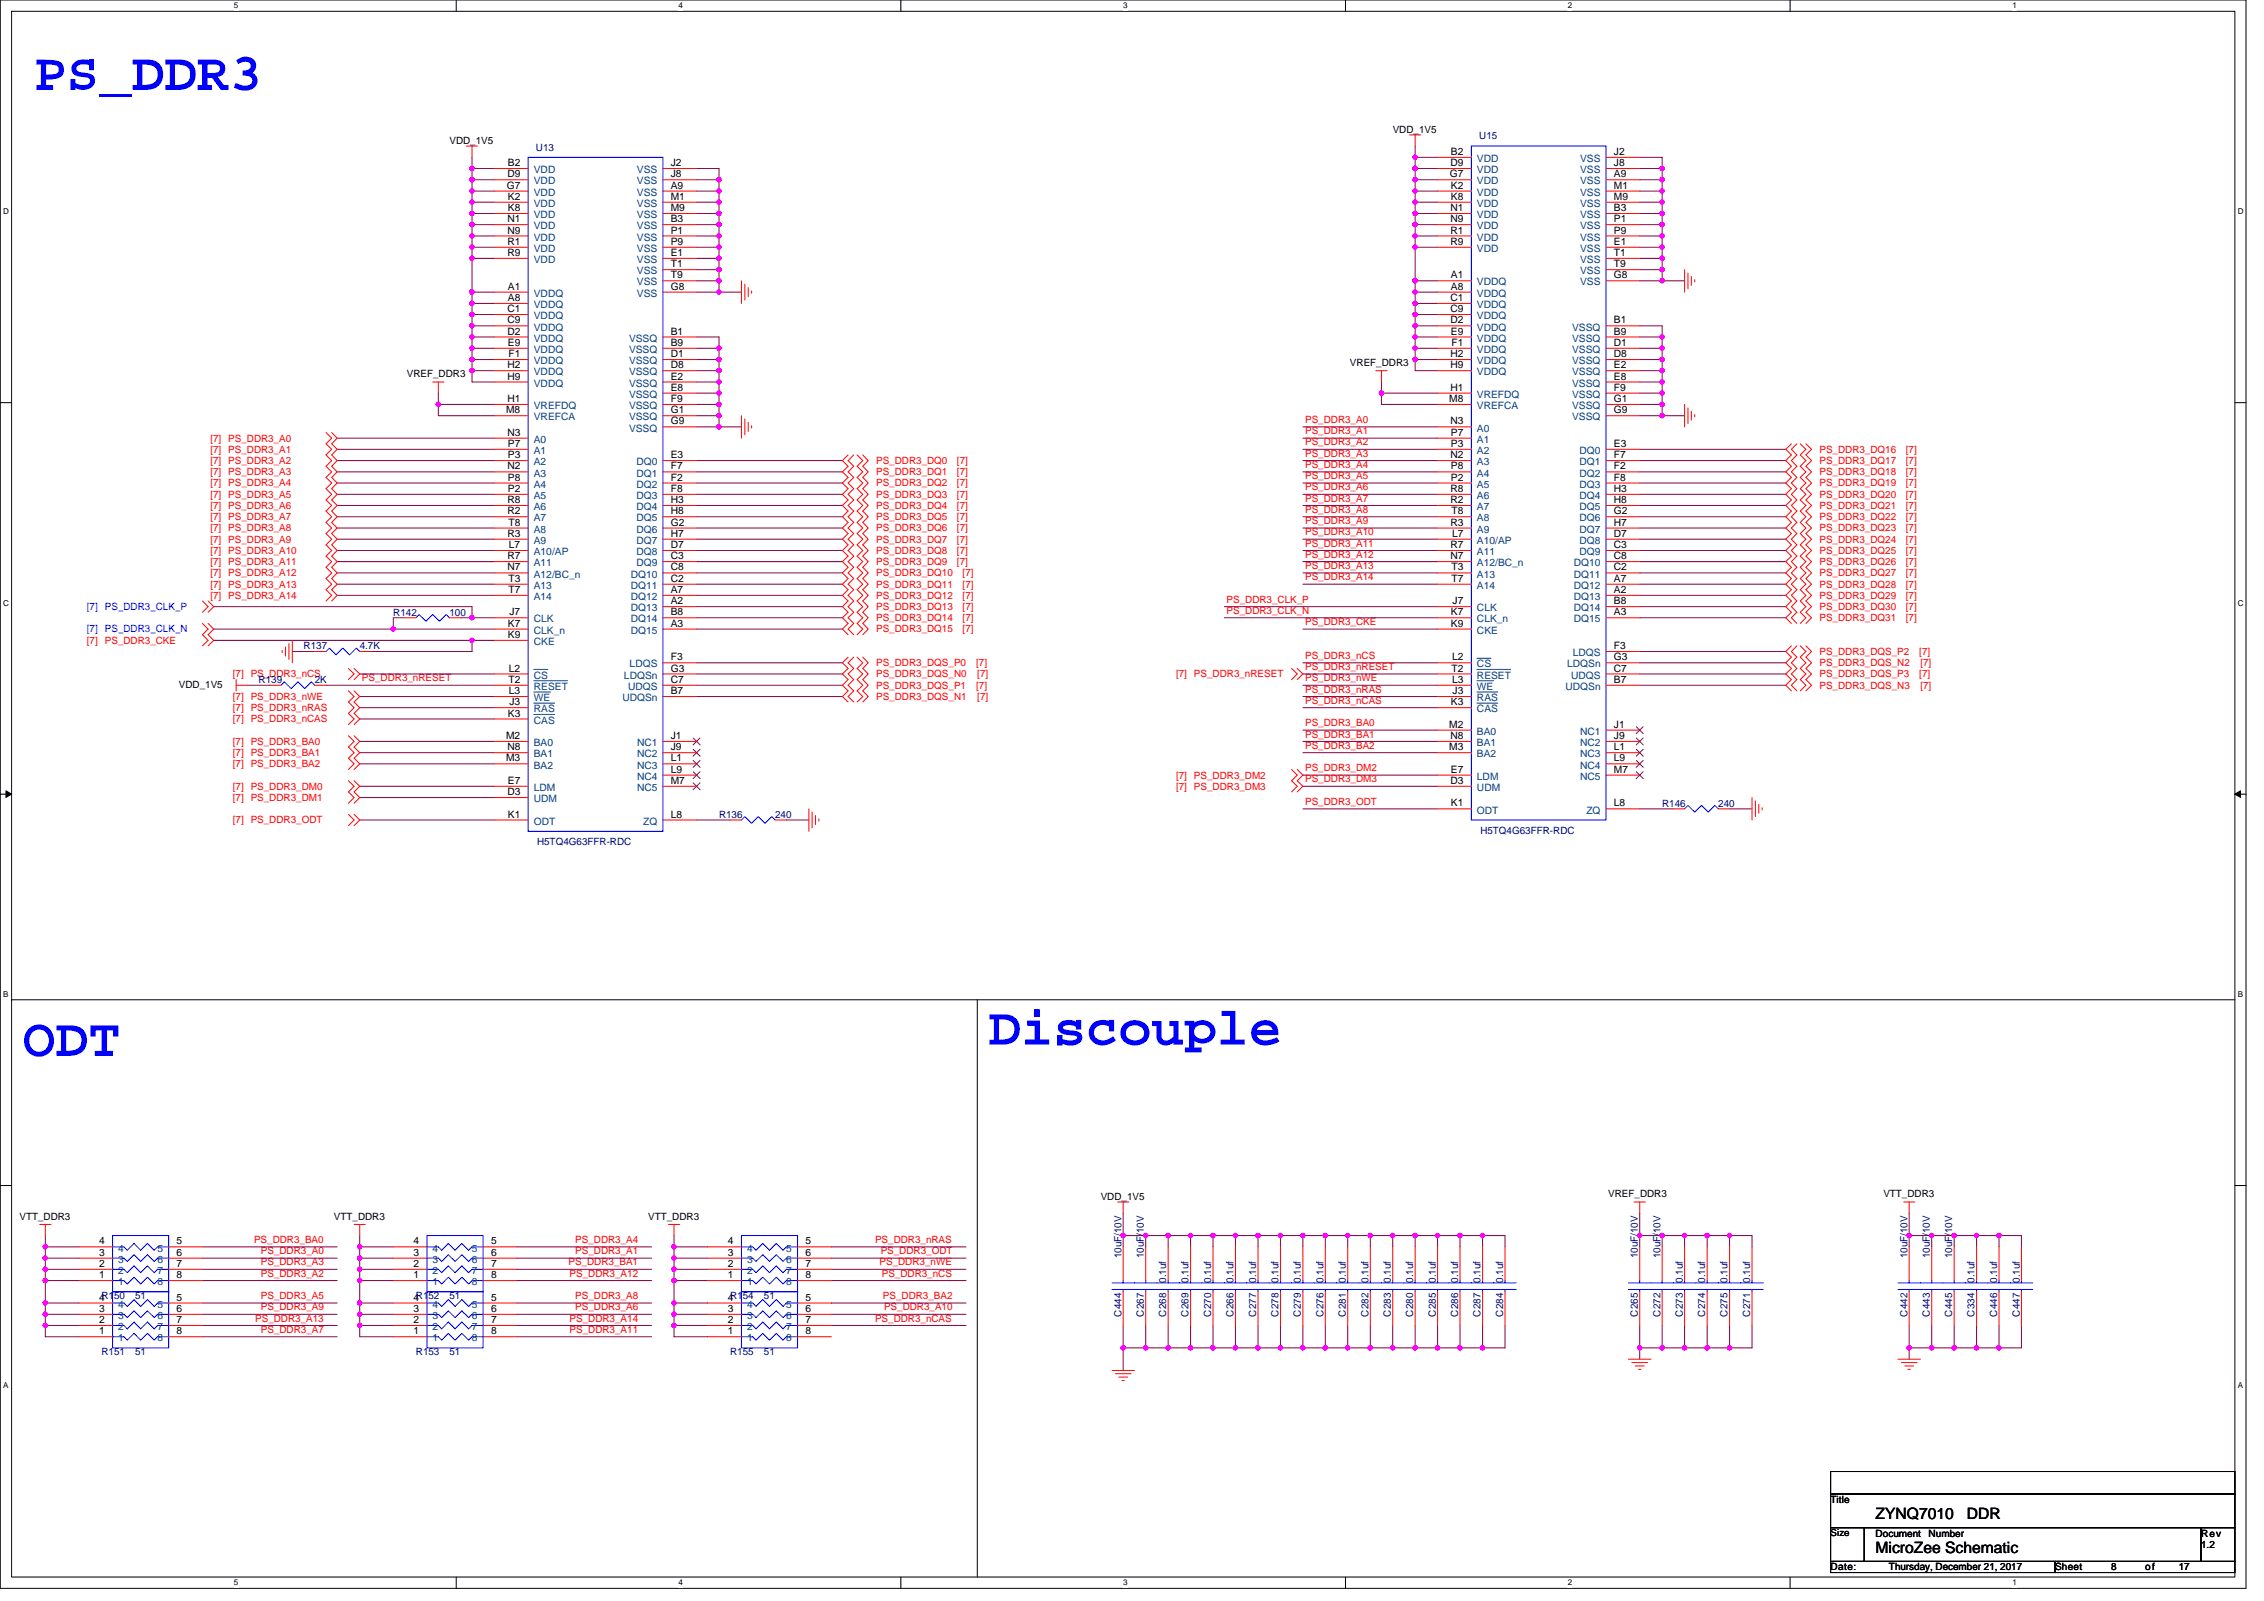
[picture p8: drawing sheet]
<svg xmlns="http://www.w3.org/2000/svg" width="297mm" height="210mm" viewBox="0 0 297 210" stroke-linecap="round" stroke-linejoin="round" font-family="sans-serif">
<defs><g id="words">
<g font-size="7.1" fill="#00f">
<text x="4.5" y="11.8">PS_DDR3</text>
<text x="129.7" y="137">Discouple</text>
<text x="3" y="138.5">ODT</text>
</g>
<g font-size="2.1">
<text x="246.1" y="203.7">MicroZee Schematic</text>
<text x="246.1" y="199.3">ZYNQ7010</text>
<text x="258.1" y="199.3">DDR</text>
</g>
<g font-size="1.3">
<text x="182.7" y="17.4">VDD_1V5</text>
<text x="59" y="18.9">VDD_1V5</text>
<text x="66.6" y="23.3">D9</text>
<text x="66.6" y="21.8">B2</text>
<text x="88" y="21.8">J2</text>
<text x="88" y="23.3">J8</text>
<text x="190.2" y="23.3">G7</text>
<text x="190.3" y="21.8">D9</text>
<text x="190.4" y="20.3">B2</text>
<text x="211.7" y="20.3">J2</text>
<text x="211.7" y="21.8">J8</text>
<text x="211.7" y="23.3">A9</text>
<text x="66.5" y="24.7">G7</text>
<text x="66.6" y="29.1">N1</text>
<text x="66.6" y="26.2">K2</text>
<text x="66.6" y="27.7">K8</text>
<text x="88" y="24.7">A9</text>
<text x="88" y="26.2">M1</text>
<text x="88" y="27.7">M9</text>
<text x="88" y="29.1">B3</text>
<text x="190.3" y="27.7">N1</text>
<text x="190.3" y="29.1">N9</text>
<text x="190.4" y="24.7">K2</text>
<text x="190.4" y="26.2">K8</text>
<text x="211.7" y="24.7">M1</text>
<text x="211.7" y="26.2">M9</text>
<text x="211.7" y="27.7">B3</text>
<text x="211.7" y="29.1">P1</text>
<text x="66.6" y="30.6">N9</text>
<text x="66.6" y="32.1">R1</text>
<text x="66.6" y="33.6">R9</text>
<text x="88" y="30.6">P1</text>
<text x="88" y="32.1">P9</text>
<text x="88" y="33.6">E1</text>
<text x="88" y="35.1">T1</text>
<text x="190.3" y="30.6">R1</text>
<text x="190.3" y="32.1">R9</text>
<text x="211.7" y="30.6">P9</text>
<text x="211.7" y="32.1">E1</text>
<text x="211.7" y="33.6">T1</text>
<text x="211.7" y="35.1">T9</text>
<text x="66.6" y="40.9">C1</text>
<text x="66.6" y="38">A1</text>
<text x="66.6" y="39.5">A8</text>
<text x="88" y="36.5">T9</text>
<text x="88" y="38">G8</text>
<text x="190.3" y="39.5">C1</text>
<text x="190.3" y="40.9">C9</text>
<text x="190.4" y="36.5">A1</text>
<text x="190.4" y="38">A8</text>
<text x="211.7" y="36.5">G8</text>
<text x="66.6" y="42.4">C9</text>
<text x="66.6" y="43.9">D2</text>
<text x="66.6" y="45.4">E9</text>
<text x="66.7" y="46.8">F1</text>
<text x="88" y="43.9">B1</text>
<text x="88" y="45.4">B9</text>
<text x="88" y="46.8">D1</text>
<text x="190.3" y="42.4">D2</text>
<text x="190.3" y="46.8">H2</text>
<text x="190.4" y="43.9">E9</text>
<text x="190.5" y="45.4">F1</text>
<text x="211.7" y="42.4">B1</text>
<text x="211.7" y="43.9">B9</text>
<text x="211.7" y="45.4">D1</text>
<text x="211.7" y="46.8">D8</text>
<text x="53.4" y="49.5">VREF_DDR3</text>
<text x="66.6" y="52.7">H1</text>
<text x="66.6" y="48.3">H2</text>
<text x="66.6" y="49.8">H9</text>
<text x="88" y="48.3">D8</text>
<text x="88" y="49.8">E2</text>
<text x="88" y="51.2">E8</text>
<text x="88" y="52.7">F9</text>
<text x="177.1" y="48">VREF_DDR3</text>
<text x="190.1" y="52.7">M8</text>
<text x="190.3" y="51.2">H1</text>
<text x="190.3" y="48.3">H9</text>
<text x="211.7" y="48.3">E2</text>
<text x="211.7" y="49.8">E8</text>
<text x="211.7" y="51.2">F9</text>
<text x="211.7" y="52.7">G1</text>
<text x="66.4" y="54.2">M8</text>
<text x="66.6" y="57.2">N3</text>
<text x="66.6" y="58.6">P7</text>
<text x="88" y="54.2">G1</text>
<text x="88" y="55.7">G9</text>
<text x="190.3" y="55.7">N3</text>
<text x="190.4" y="57.2">P7</text>
<text x="190.4" y="58.6">P3</text>
<text x="211.7" y="58.6">E3</text>
<text x="211.7" y="54.2">G9</text>
<text x="66.6" y="61.6">N2</text>
<text x="66.6" y="66">R8</text>
<text x="66.6" y="60.1">P3</text>
<text x="66.6" y="63">P8</text>
<text x="66.6" y="64.5">P2</text>
<text x="88" y="60.1">E3</text>
<text x="88" y="61.6">F7</text>
<text x="88" y="63">F2</text>
<text x="88" y="64.5">F8</text>
<text x="88" y="66">H3</text>
<text x="190.3" y="60.1">N2</text>
<text x="190.3" y="64.5">R8</text>
<text x="190.3" y="66">R2</text>
<text x="190.4" y="61.6">P8</text>
<text x="190.4" y="63">P2</text>
<text x="211.7" y="60.1">F7</text>
<text x="211.7" y="61.6">F2</text>
<text x="211.7" y="63">F8</text>
<text x="211.7" y="64.5">H3</text>
<text x="211.7" y="66">H8</text>
<text x="66.6" y="67.5">R2</text>
<text x="66.6" y="70.4">R3</text>
<text x="66.7" y="68.9">T8</text>
<text x="66.8" y="71.9">L7</text>
<text x="88" y="67.5">H8</text>
<text x="88" y="68.9">G2</text>
<text x="88" y="70.4">H7</text>
<text x="88" y="71.9">D7</text>
<text x="190.3" y="71.9">R7</text>
<text x="190.3" y="68.9">R3</text>
<text x="190.5" y="67.5">T8</text>
<text x="190.5" y="70.4">L7</text>
<text x="211.7" y="67.5">G2</text>
<text x="211.7" y="68.9">H7</text>
<text x="211.7" y="70.4">D7</text>
<text x="211.7" y="71.9">C3</text>
<text x="66.6" y="73.3">R7</text>
<text x="66.6" y="74.8">N7</text>
<text x="66.7" y="76.3">T3</text>
<text x="66.7" y="77.8">T7</text>
<text x="88" y="73.3">C3</text>
<text x="88" y="74.8">C8</text>
<text x="88" y="76.3">C2</text>
<text x="88" y="77.8">A7</text>
<text x="190.3" y="73.3">N7</text>
<text x="190.5" y="74.8">T3</text>
<text x="190.5" y="76.3">T7</text>
<text x="211.7" y="73.3">C8</text>
<text x="211.7" y="74.8">C2</text>
<text x="211.7" y="76.3">A7</text>
<text x="211.7" y="77.8">A2</text>
<text x="66.6" y="82.2">K7</text>
<text x="66.6" y="83.7">K9</text>
<text x="66.8" y="80.7">J7</text>
<text x="88" y="79.2">A2</text>
<text x="88" y="80.7">B8</text>
<text x="88" y="82.2">A3</text>
<text x="190.4" y="80.7">K7</text>
<text x="190.4" y="82.2">K9</text>
<text x="190.6" y="79.2">J7</text>
<text x="211.7" y="79.2">B8</text>
<text x="211.7" y="80.7">A3</text>
<text x="66.7" y="89.6">T2</text>
<text x="66.8" y="88.1">L2</text>
<text x="88" y="86.6">F3</text>
<text x="88" y="88.1">G3</text>
<text x="88" y="89.6">C7</text>
<text x="190.5" y="88.1">T2</text>
<text x="190.5" y="86.6">L2</text>
<text x="190.5" y="89.6">L3</text>
<text x="211.7" y="85.1">F3</text>
<text x="211.7" y="89.6">B7</text>
<text x="211.7" y="86.6">G3</text>
<text x="211.7" y="88.1">C7</text>
<text x="23.5" y="90.2">VDD_1V5</text>
<text x="66.6" y="94">K3</text>
<text x="66.8" y="91">L3</text>
<text x="66.8" y="92.5">J3</text>
<text x="88" y="91">B7</text>
<text x="190.1" y="95.4">M2</text>
<text x="190.4" y="92.5">K3</text>
<text x="190.6" y="91">J3</text>
<text x="211.7" y="95.4">J1</text>
<text x="66.4" y="96.9">M2</text>
<text x="66.4" y="99.9">M3</text>
<text x="66.6" y="98.4">N8</text>
<text x="88" y="96.9">J1</text>
<text x="88" y="98.4">J9</text>
<text x="88" y="99.9">L1</text>
<text x="88" y="101.3">L9</text>
<text x="190.1" y="98.4">M3</text>
<text x="190.3" y="96.9">N8</text>
<text x="190.4" y="101.3">E7</text>
<text x="211.7" y="96.9">J9</text>
<text x="211.7" y="98.4">L1</text>
<text x="211.7" y="99.9">L9</text>
<text x="211.7" y="101.3">M7</text>
<text x="66.6" y="104.3">D3</text>
<text x="66.6" y="102.8">E7</text>
<text x="66.6" y="107.2">K1</text>
<text x="88" y="107.2">L8</text>
<text x="88" y="102.8">M7</text>
<text x="190.3" y="102.8">D3</text>
<text x="190.4" y="105.8">K1</text>
<text x="211.7" y="105.8">L8</text>
<text x="2.6" y="160">VTT_DDR3</text>
<text x="43.8" y="160">VTT_DDR3</text>
<text x="85" y="160">VTT_DDR3</text>
<text x="144.4" y="157.4">VDD_1V5</text>
<text x="211" y="157.1">VREF_DDR3</text>
<text x="247.1" y="157.1">VTT_DDR3</text>
<text x="13" y="167.6">1</text>
<text x="13" y="166.2">2</text>
<text x="13" y="164.7">3</text>
<text x="13" y="163.2">4</text>
<text x="23.2" y="163.2">5</text>
<text x="23.2" y="164.7">6</text>
<text x="23.2" y="166.2">7</text>
<text x="23.2" y="167.6">8</text>
<text x="54.2" y="167.6">1</text>
<text x="54.2" y="166.2">2</text>
<text x="54.2" y="164.7">3</text>
<text x="54.2" y="163.2">4</text>
<text x="64.4" y="163.2">5</text>
<text x="64.4" y="164.7">6</text>
<text x="64.4" y="166.2">7</text>
<text x="64.4" y="167.6">8</text>
<text x="95.5" y="167.6">1</text>
<text x="95.5" y="166.2">2</text>
<text x="95.5" y="164.7">3</text>
<text x="95.5" y="163.2">4</text>
<text x="105.7" y="163.2">5</text>
<text x="105.7" y="164.7">6</text>
<text x="105.7" y="166.2">7</text>
<text x="105.7" y="167.6">8</text>
<text x="13" y="173.5">2</text>
<text x="13" y="172.1">3</text>
<text x="13" y="170.6">4R150</text>
<text x="23.2" y="170.6">5</text>
<text x="23.2" y="172.1">6</text>
<text x="23.2" y="173.5">7</text>
<text x="54.2" y="173.5">2</text>
<text x="54.2" y="172.1">3</text>
<text x="54.2" y="170.6">4R152</text>
<text x="64.4" y="170.6">5</text>
<text x="64.4" y="172.1">6</text>
<text x="64.4" y="173.5">7</text>
<text x="95.5" y="173.5">2</text>
<text x="95.5" y="172.1">3</text>
<text x="95.5" y="170.6">4R154</text>
<text x="105.7" y="170.6">5</text>
<text x="105.7" y="172.1">6</text>
<text x="105.7" y="173.5">7</text>
<text x="13" y="175">1</text>
<text x="23.2" y="175">8</text>
<text x="54.2" y="175">1</text>
<text x="64.4" y="175">8</text>
<text x="95.5" y="175">1</text>
<text x="105.7" y="175">8</text>
<text x="240.2" y="197.1">Title</text>
<text x="240.2" y="201.5">Size</text>
<text x="246.1" y="201.5">Document</text>
<text x="253" y="201.5">Number</text>
<text x="288.8" y="201.5">Rev</text>
<text x="288.8" y="203">1.2</text>
<text x="240.2" y="206">Date:</text>
<text x="247.8" y="206">Thursday, December 21, 2017</text>
<text x="269.6" y="206">Sheet</text>
<text x="277" y="206">8</text>
<text x="281.4" y="206">of</text>
<text x="285.9" y="206">17</text>
</g>
<g font-size="1.3" fill="#004080">
<text x="70" y="22.7">VDD</text>
<text x="83.6" y="22.7">VSS</text>
<text x="193.8" y="21.3">VDD</text>
<text x="193.8" y="22.7">VDD</text>
<text x="207.3" y="21.3">VSS</text>
<text x="207.3" y="22.7">VSS</text>
<text x="70" y="24.2">VDD</text>
<text x="70" y="25.7">VDD</text>
<text x="70" y="27.1">VDD</text>
<text x="70" y="28.6">VDD</text>
<text x="83.6" y="24.2">VSS</text>
<text x="83.6" y="25.7">VSS</text>
<text x="83.6" y="27.1">VSS</text>
<text x="83.6" y="28.6">VSS</text>
<text x="193.8" y="24.2">VDD</text>
<text x="193.8" y="25.7">VDD</text>
<text x="193.8" y="27.1">VDD</text>
<text x="193.8" y="28.6">VDD</text>
<text x="207.3" y="24.2">VSS</text>
<text x="207.3" y="25.7">VSS</text>
<text x="207.3" y="27.1">VSS</text>
<text x="207.3" y="28.6">VSS</text>
<text x="70" y="30.1">VDD</text>
<text x="70" y="31.6">VDD</text>
<text x="70" y="33">VDD</text>
<text x="70" y="34.5">VDD</text>
<text x="83.6" y="30.1">VSS</text>
<text x="83.6" y="31.6">VSS</text>
<text x="83.6" y="33">VSS</text>
<text x="83.6" y="34.5">VSS</text>
<text x="83.6" y="36">VSS</text>
<text x="193.8" y="30.1">VDD</text>
<text x="193.8" y="31.6">VDD</text>
<text x="193.8" y="33">VDD</text>
<text x="207.3" y="30.1">VSS</text>
<text x="207.3" y="31.6">VSS</text>
<text x="207.3" y="33">VSS</text>
<text x="207.3" y="34.5">VSS</text>
<text x="207.3" y="36">VSS</text>
<text x="70" y="38.9">VDDQ</text>
<text x="70" y="40.4">VDDQ</text>
<text x="70" y="41.9">VDDQ</text>
<text x="83.6" y="37.4">VSS</text>
<text x="83.6" y="38.9">VSS</text>
<text x="193.8" y="37.4">VDDQ</text>
<text x="193.8" y="38.9">VDDQ</text>
<text x="193.8" y="40.4">VDDQ</text>
<text x="193.8" y="41.9">VDDQ</text>
<text x="207.3" y="37.4">VSS</text>
<text x="70" y="43.3">VDDQ</text>
<text x="70" y="44.8">VDDQ</text>
<text x="70" y="46.3">VDDQ</text>
<text x="70" y="47.8">VDDQ</text>
<text x="82.5" y="44.8">VSSQ</text>
<text x="82.5" y="46.3">VSSQ</text>
<text x="82.5" y="47.8">VSSQ</text>
<text x="193.8" y="43.3">VDDQ</text>
<text x="193.8" y="44.8">VDDQ</text>
<text x="193.8" y="46.3">VDDQ</text>
<text x="193.8" y="47.8">VDDQ</text>
<text x="206.3" y="43.3">VSSQ</text>
<text x="206.3" y="44.8">VSSQ</text>
<text x="206.3" y="46.3">VSSQ</text>
<text x="206.3" y="47.8">VSSQ</text>
<text x="70" y="53.7">VREFDQ</text>
<text x="70" y="49.2">VDDQ</text>
<text x="70" y="50.7">VDDQ</text>
<text x="82.5" y="49.2">VSSQ</text>
<text x="82.5" y="50.7">VSSQ</text>
<text x="82.5" y="52.2">VSSQ</text>
<text x="82.5" y="53.7">VSSQ</text>
<text x="193.8" y="52.2">VREFDQ</text>
<text x="193.8" y="53.7">VREFCA</text>
<text x="193.8" y="49.2">VDDQ</text>
<text x="206.3" y="49.2">VSSQ</text>
<text x="206.3" y="50.7">VSSQ</text>
<text x="206.3" y="52.2">VSSQ</text>
<text x="206.3" y="53.7">VSSQ</text>
<text x="70" y="58.1">A0</text>
<text x="70" y="59.5">A1</text>
<text x="70" y="55.1">VREFCA</text>
<text x="82.5" y="55.1">VSSQ</text>
<text x="82.5" y="56.6">VSSQ</text>
<text x="193.8" y="56.6">A0</text>
<text x="193.8" y="58.1">A1</text>
<text x="193.8" y="59.5">A2</text>
<text x="206.3" y="55.1">VSSQ</text>
<text x="207.2" y="59.5">DQ0</text>
<text x="70" y="61">A2</text>
<text x="70" y="62.5">A3</text>
<text x="70" y="64">A4</text>
<text x="70" y="65.4">A5</text>
<text x="83.5" y="61">DQ0</text>
<text x="83.5" y="62.5">DQ1</text>
<text x="83.5" y="64">DQ2</text>
<text x="83.5" y="65.4">DQ3</text>
<text x="193.8" y="61">A3</text>
<text x="193.8" y="62.5">A4</text>
<text x="193.8" y="64">A5</text>
<text x="193.8" y="65.4">A6</text>
<text x="207.2" y="61">DQ1</text>
<text x="207.2" y="62.5">DQ2</text>
<text x="207.2" y="64">DQ3</text>
<text x="207.2" y="65.4">DQ4</text>
<text x="70" y="66.9">A6</text>
<text x="70" y="68.4">A7</text>
<text x="70" y="69.9">A8</text>
<text x="70" y="71.3">A9</text>
<text x="83.5" y="66.9">DQ4</text>
<text x="83.5" y="68.4">DQ5</text>
<text x="83.5" y="69.9">DQ6</text>
<text x="83.5" y="71.3">DQ7</text>
<text x="193.8" y="71.3">A10/AP</text>
<text x="193.8" y="66.9">A7</text>
<text x="193.8" y="68.4">A8</text>
<text x="193.8" y="69.9">A9</text>
<text x="207.2" y="66.9">DQ5</text>
<text x="207.2" y="68.4">DQ6</text>
<text x="207.2" y="69.9">DQ7</text>
<text x="207.2" y="71.3">DQ8</text>
<text x="70" y="72.8">A10/AP</text>
<text x="70" y="74.3">A11</text>
<text x="70" y="75.8">A12/BC_n</text>
<text x="70" y="77.2">A13</text>
<text x="82.8" y="75.8">DQ10</text>
<text x="82.8" y="77.2">DQ11</text>
<text x="83.5" y="72.8">DQ8</text>
<text x="83.5" y="74.3">DQ9</text>
<text x="193.8" y="72.8">A11</text>
<text x="193.8" y="74.3">A12/BC_n</text>
<text x="193.8" y="75.8">A13</text>
<text x="193.8" y="77.2">A14</text>
<text x="206.5" y="74.3">DQ10</text>
<text x="206.5" y="75.8">DQ11</text>
<text x="206.5" y="77.2">DQ12</text>
<text x="207.2" y="72.8">DQ9</text>
<text x="70" y="81.6">CLK</text>
<text x="70" y="83.1">CLK_n</text>
<text x="70" y="78.7">A14</text>
<text x="82.8" y="78.7">DQ12</text>
<text x="82.8" y="80.2">DQ13</text>
<text x="82.8" y="81.6">DQ14</text>
<text x="82.8" y="83.1">DQ15</text>
<text x="193.8" y="80.2">CLK</text>
<text x="193.8" y="81.6">CLK_n</text>
<text x="193.8" y="83.1">CKE</text>
<text x="206.5" y="78.7">DQ13</text>
<text x="206.5" y="80.2">DQ14</text>
<text x="206.5" y="81.6">DQ15</text>
<text x="70" y="84.6">CKE</text>
<text x="70" y="89">CS</text>
<text x="81.9" y="89">LDQSn</text>
<text x="82.6" y="87.5">LDQS</text>
<text x="193.8" y="87.5">CS</text>
<text x="193.8" y="89">RESET</text>
<text x="205.6" y="87.5">LDQSn</text>
<text x="206.1" y="89">UDQS</text>
<text x="206.4" y="86.1">LDQS</text>
<text x="70" y="90.5">RESET</text>
<text x="70" y="94.9">CAS</text>
<text x="70" y="93.4">RAS</text>
<text x="70" y="92">WE</text>
<text x="81.7" y="92">UDQSn</text>
<text x="82.4" y="90.5">UDQS</text>
<text x="193.8" y="93.4">CAS</text>
<text x="193.8" y="92">RAS</text>
<text x="193.8" y="90.5">WE</text>
<text x="205.4" y="90.5">UDQSn</text>
<text x="70" y="97.9">BA0</text>
<text x="70" y="99.3">BA1</text>
<text x="70" y="100.8">BA2</text>
<text x="83.6" y="97.9">NC1</text>
<text x="83.6" y="99.3">NC2</text>
<text x="83.6" y="100.8">NC3</text>
<text x="193.8" y="96.4">BA0</text>
<text x="193.8" y="97.9">BA1</text>
<text x="193.8" y="99.3">BA2</text>
<text x="207.3" y="96.4">NC1</text>
<text x="207.3" y="97.9">NC2</text>
<text x="207.3" y="99.3">NC3</text>
<text x="207.3" y="100.8">NC4</text>
<text x="70" y="103.7">LDM</text>
<text x="70" y="105.2">UDM</text>
<text x="83.6" y="102.3">NC4</text>
<text x="83.6" y="103.7">NC5</text>
<text x="193.8" y="102.3">LDM</text>
<text x="193.8" y="103.7">UDM</text>
<text x="193.8" y="106.7">ODT</text>
<text x="207.3" y="102.3">NC5</text>
<text x="208.1" y="106.7">ZQ</text>
<text x="70" y="108.2">ODT</text>
<text x="84.4" y="108.2">ZQ</text>
<text x="15.5" y="167.1">2</text>
<text x="15.5" y="165.6">3</text>
<text x="15.5" y="164.1">4</text>
<text x="20.7" y="164.1">5</text>
<text x="20.7" y="165.6">6</text>
<text x="20.7" y="167.1">7</text>
<text x="56.8" y="167.1">2</text>
<text x="56.8" y="165.6">3</text>
<text x="56.8" y="164.1">4</text>
<text x="61.9" y="164.1">5</text>
<text x="61.9" y="165.6">6</text>
<text x="61.9" y="167.1">7</text>
<text x="98" y="167.1">2</text>
<text x="98" y="165.6">3</text>
<text x="98" y="164.1">4</text>
<text x="103.2" y="164.1">5</text>
<text x="103.2" y="165.6">6</text>
<text x="103.2" y="167.1">7</text>
<text x="15.5" y="173">3</text>
<text x="15.5" y="171.5">4</text>
<text x="15.5" y="168.6">1</text>
<text x="20.7" y="171.5">5</text>
<text x="20.7" y="173">6</text>
<text x="20.7" y="168.6">8</text>
<text x="56.8" y="173">3</text>
<text x="56.8" y="171.5">4</text>
<text x="56.8" y="168.6">1</text>
<text x="61.9" y="171.5">5</text>
<text x="61.9" y="173">6</text>
<text x="61.9" y="168.6">8</text>
<text x="98" y="173">3</text>
<text x="98" y="171.5">4</text>
<text x="98" y="168.6">1</text>
<text x="103.2" y="171.5">5</text>
<text x="103.2" y="173">6</text>
<text x="103.2" y="168.6">8</text>
<text x="15.5" y="175.9">1</text>
<text x="15.5" y="174.5">2</text>
<text x="20.7" y="174.5">7</text>
<text x="20.7" y="175.9">8</text>
<text x="56.8" y="175.9">1</text>
<text x="56.8" y="174.5">2</text>
<text x="61.9" y="174.5">7</text>
<text x="61.9" y="175.9">8</text>
<text x="98" y="175.9">1</text>
<text x="98" y="174.5">2</text>
<text x="103.2" y="174.5">7</text>
<text x="103.2" y="175.9">8</text>
</g>
<g font-size="1.3" fill="#000080">
<text x="70.3" y="19.7">U13</text>
<text x="194.1" y="18.3">U15</text>
<text x="51.6" y="80.8">R142</text>
<text x="59" y="80.8">100</text>
<text x="33.9" y="89.6">R139</text>
<text x="39.8" y="85.2">R137</text>
<text x="41.3" y="89.6">2K</text>
<text x="47.2" y="85.2">4.7K</text>
<text x="94.3" y="107.3">R136</text>
<text x="101.7" y="107.3">240</text>
<text x="218.1" y="105.8">R146</text>
<text x="225.4" y="105.8">240</text>
<text x="70.5" y="110.8">H5TQ4G63FFR-RDC</text>
<text x="194.2" y="109.3">H5TQ4G63FFR-RDC</text>
<text x="147.1" y="165" transform="rotate(-90 147.1 165)">10uF/10V</text>
<text x="150.1" y="165" transform="rotate(-90 150.1 165)">10uF/10V</text>
<text x="214.9" y="165" transform="rotate(-90 214.9 165)">10uF/10V</text>
<text x="217.8" y="165" transform="rotate(-90 217.8 165)">10uF/10V</text>
<text x="250.3" y="165" transform="rotate(-90 250.3 165)">10uF/10V</text>
<text x="253.2" y="165" transform="rotate(-90 253.2 165)">10uF/10V</text>
<text x="256.1" y="165" transform="rotate(-90 256.1 165)">10uF/10V</text>
<text x="17.7" y="170.3">51</text>
<text x="59" y="170.3">51</text>
<text x="100.2" y="170.3">51</text>
<text x="147.1" y="172.7" transform="rotate(-90 147.1 172.7)">C444</text>
<text x="150.1" y="172.7" transform="rotate(-90 150.1 172.7)">C267</text>
<text x="153" y="172.7" transform="rotate(-90 153 172.7)">C268</text>
<text x="153" y="168.3" transform="rotate(-90 153 168.3)">0.1uf</text>
<text x="156" y="172.7" transform="rotate(-90 156 172.7)">C269</text>
<text x="156" y="168.3" transform="rotate(-90 156 168.3)">0.1uf</text>
<text x="158.9" y="172.7" transform="rotate(-90 158.9 172.7)">C270</text>
<text x="158.9" y="168.3" transform="rotate(-90 158.9 168.3)">0.1uf</text>
<text x="161.9" y="172.7" transform="rotate(-90 161.9 172.7)">C266</text>
<text x="161.9" y="168.3" transform="rotate(-90 161.9 168.3)">0.1uf</text>
<text x="164.8" y="172.7" transform="rotate(-90 164.8 172.7)">C277</text>
<text x="164.8" y="168.3" transform="rotate(-90 164.8 168.3)">0.1uf</text>
<text x="167.7" y="172.7" transform="rotate(-90 167.7 172.7)">C278</text>
<text x="167.7" y="168.3" transform="rotate(-90 167.7 168.3)">0.1uf</text>
<text x="170.7" y="172.7" transform="rotate(-90 170.7 172.7)">C279</text>
<text x="170.7" y="168.3" transform="rotate(-90 170.7 168.3)">0.1uf</text>
<text x="173.6" y="172.7" transform="rotate(-90 173.6 172.7)">C276</text>
<text x="173.6" y="168.3" transform="rotate(-90 173.6 168.3)">0.1uf</text>
<text x="176.6" y="172.7" transform="rotate(-90 176.6 172.7)">C281</text>
<text x="176.6" y="168.3" transform="rotate(-90 176.6 168.3)">0.1uf</text>
<text x="179.5" y="172.7" transform="rotate(-90 179.5 172.7)">C282</text>
<text x="179.5" y="168.3" transform="rotate(-90 179.5 168.3)">0.1uf</text>
<text x="182.5" y="172.7" transform="rotate(-90 182.5 172.7)">C283</text>
<text x="182.5" y="168.3" transform="rotate(-90 182.5 168.3)">0.1uf</text>
<text x="185.4" y="172.7" transform="rotate(-90 185.4 172.7)">C280</text>
<text x="185.4" y="168.3" transform="rotate(-90 185.4 168.3)">0.1uf</text>
<text x="188.4" y="172.7" transform="rotate(-90 188.4 172.7)">C285</text>
<text x="188.4" y="168.3" transform="rotate(-90 188.4 168.3)">0.1uf</text>
<text x="191.3" y="172.7" transform="rotate(-90 191.3 172.7)">C286</text>
<text x="191.3" y="168.3" transform="rotate(-90 191.3 168.3)">0.1uf</text>
<text x="194.3" y="172.7" transform="rotate(-90 194.3 172.7)">C287</text>
<text x="194.3" y="168.3" transform="rotate(-90 194.3 168.3)">0.1uf</text>
<text x="197.2" y="172.7" transform="rotate(-90 197.2 172.7)">C284</text>
<text x="197.2" y="168.3" transform="rotate(-90 197.2 168.3)">0.1uf</text>
<text x="214.9" y="172.7" transform="rotate(-90 214.9 172.7)">C265</text>
<text x="217.8" y="172.7" transform="rotate(-90 217.8 172.7)">C272</text>
<text x="220.8" y="172.7" transform="rotate(-90 220.8 172.7)">C273</text>
<text x="220.8" y="168.3" transform="rotate(-90 220.8 168.3)">0.1uf</text>
<text x="223.7" y="172.7" transform="rotate(-90 223.7 172.7)">C274</text>
<text x="223.7" y="168.3" transform="rotate(-90 223.7 168.3)">0.1uf</text>
<text x="226.7" y="172.7" transform="rotate(-90 226.7 172.7)">C275</text>
<text x="226.7" y="168.3" transform="rotate(-90 226.7 168.3)">0.1uf</text>
<text x="229.6" y="172.7" transform="rotate(-90 229.6 172.7)">C271</text>
<text x="229.6" y="168.3" transform="rotate(-90 229.6 168.3)">0.1uf</text>
<text x="250.3" y="172.7" transform="rotate(-90 250.3 172.7)">C442</text>
<text x="253.2" y="172.7" transform="rotate(-90 253.2 172.7)">C443</text>
<text x="256.1" y="172.7" transform="rotate(-90 256.1 172.7)">C445</text>
<text x="259.1" y="172.7" transform="rotate(-90 259.1 172.7)">C334</text>
<text x="259.1" y="168.3" transform="rotate(-90 259.1 168.3)">0.1uf</text>
<text x="262" y="172.7" transform="rotate(-90 262 172.7)">C446</text>
<text x="262" y="168.3" transform="rotate(-90 262 168.3)">0.1uf</text>
<text x="265" y="172.7" transform="rotate(-90 265 172.7)">C447</text>
<text x="265" y="168.3" transform="rotate(-90 265 168.3)">0.1uf</text>
<text x="13.3" y="177.7">R151</text>
<text x="17.7" y="177.7">51</text>
<text x="54.6" y="177.7">R153</text>
<text x="59" y="177.7">51</text>
<text x="95.8" y="177.7">R155</text>
<text x="100.2" y="177.7">51</text>
</g>
<g font-size="1.3" fill="#f00">
<text x="27.6" y="57.9">[7] PS_DDR3_A0</text>
<text x="27.6" y="59.4">[7] PS_DDR3_A1</text>
<text x="171.2" y="55.5">PS_DDR3_A0</text>
<text x="171.2" y="57">PS_DDR3_A1</text>
<text x="171.2" y="58.4">PS_DDR3_A2</text>
<text x="171.2" y="59.9">PS_DDR3_A3</text>
<text x="238.7" y="59.4">PS_DDR3_DQ16</text>
<text x="250.1" y="59.4">[7]</text>
<text x="27.6" y="60.9">[7] PS_DDR3_A2</text>
<text x="27.6" y="62.3">[7] PS_DDR3_A3</text>
<text x="27.6" y="63.8">[7] PS_DDR3_A4</text>
<text x="27.6" y="65.3">[7] PS_DDR3_A5</text>
<text x="115" y="60.9">PS_DDR3_DQ0</text>
<text x="115" y="62.3">PS_DDR3_DQ1</text>
<text x="115" y="63.8">PS_DDR3_DQ2</text>
<text x="115" y="65.3">PS_DDR3_DQ3</text>
<text x="125.6" y="60.9">[7]</text>
<text x="125.6" y="62.3">[7]</text>
<text x="125.6" y="63.8">[7]</text>
<text x="125.6" y="65.3">[7]</text>
<text x="171.2" y="61.4">PS_DDR3_A4</text>
<text x="171.2" y="62.8">PS_DDR3_A5</text>
<text x="171.2" y="64.3">PS_DDR3_A6</text>
<text x="171.2" y="65.8">PS_DDR3_A7</text>
<text x="238.7" y="60.9">PS_DDR3_DQ17</text>
<text x="238.7" y="62.3">PS_DDR3_DQ18</text>
<text x="238.7" y="63.8">PS_DDR3_DQ19</text>
<text x="238.7" y="65.3">PS_DDR3_DQ20</text>
<text x="250.1" y="60.9">[7]</text>
<text x="250.1" y="62.3">[7]</text>
<text x="250.1" y="63.8">[7]</text>
<text x="250.1" y="65.3">[7]</text>
<text x="27.6" y="66.8">[7] PS_DDR3_A6</text>
<text x="27.6" y="68.2">[7] PS_DDR3_A7</text>
<text x="27.6" y="69.7">[7] PS_DDR3_A8</text>
<text x="27.6" y="71.2">[7] PS_DDR3_A9</text>
<text x="115" y="66.8">PS_DDR3_DQ4</text>
<text x="115" y="68.2">PS_DDR3_DQ5</text>
<text x="115" y="69.7">PS_DDR3_DQ6</text>
<text x="115" y="71.2">PS_DDR3_DQ7</text>
<text x="125.6" y="66.8">[7]</text>
<text x="125.6" y="68.2">[7]</text>
<text x="125.6" y="69.7">[7]</text>
<text x="125.6" y="71.2">[7]</text>
<text x="171.2" y="67.3">PS_DDR3_A8</text>
<text x="171.2" y="68.7">PS_DDR3_A9</text>
<text x="171.2" y="70.2">PS_DDR3_A10</text>
<text x="171.2" y="71.7">PS_DDR3_A11</text>
<text x="238.7" y="66.8">PS_DDR3_DQ21</text>
<text x="238.7" y="68.2">PS_DDR3_DQ22</text>
<text x="238.7" y="69.7">PS_DDR3_DQ23</text>
<text x="238.7" y="71.2">PS_DDR3_DQ24</text>
<text x="250.1" y="66.8">[7]</text>
<text x="250.1" y="68.2">[7]</text>
<text x="250.1" y="69.7">[7]</text>
<text x="250.1" y="71.2">[7]</text>
<text x="27.6" y="72.6">[7] PS_DDR3_A10</text>
<text x="27.6" y="74.1">[7] PS_DDR3_A11</text>
<text x="27.6" y="75.6">[7] PS_DDR3_A12</text>
<text x="27.6" y="77.1">[7] PS_DDR3_A13</text>
<text x="115" y="72.6">PS_DDR3_DQ8</text>
<text x="115" y="74.1">PS_DDR3_DQ9</text>
<text x="115" y="75.6">PS_DDR3_DQ10</text>
<text x="115" y="77.1">PS_DDR3_DQ11</text>
<text x="125.6" y="72.6">[7]</text>
<text x="125.6" y="74.1">[7]</text>
<text x="126.3" y="75.6">[7]</text>
<text x="126.3" y="77.1">[7]</text>
<text x="171.2" y="73.2">PS_DDR3_A12</text>
<text x="171.2" y="74.6">PS_DDR3_A13</text>
<text x="171.2" y="76.1">PS_DDR3_A14</text>
<text x="238.7" y="72.6">PS_DDR3_DQ25</text>
<text x="238.7" y="74.1">PS_DDR3_DQ26</text>
<text x="238.7" y="75.6">PS_DDR3_DQ27</text>
<text x="238.7" y="77.1">PS_DDR3_DQ28</text>
<text x="250.1" y="72.6">[7]</text>
<text x="250.1" y="74.1">[7]</text>
<text x="250.1" y="75.6">[7]</text>
<text x="250.1" y="77.1">[7]</text>
<text x="27.6" y="78.5">[7] PS_DDR3_A14</text>
<text x="115" y="78.5">PS_DDR3_DQ12</text>
<text x="115" y="80">PS_DDR3_DQ13</text>
<text x="115" y="81.5">PS_DDR3_DQ14</text>
<text x="115" y="83">PS_DDR3_DQ15</text>
<text x="126.3" y="78.5">[7]</text>
<text x="126.3" y="80">[7]</text>
<text x="126.3" y="81.5">[7]</text>
<text x="126.3" y="83">[7]</text>
<text x="160.9" y="79.1">PS_DDR3_CLK_P</text>
<text x="160.9" y="80.5">PS_DDR3_CLK_N</text>
<text x="171.2" y="82">PS_DDR3_CKE</text>
<text x="238.7" y="78.5">PS_DDR3_DQ29</text>
<text x="238.7" y="80">PS_DDR3_DQ30</text>
<text x="238.7" y="81.5">PS_DDR3_DQ31</text>
<text x="250.1" y="78.5">[7]</text>
<text x="250.1" y="80">[7]</text>
<text x="250.1" y="81.5">[7]</text>
<text x="11.4" y="84.4">[7]</text>
<text x="13.8" y="84.4">PS_DDR3_CKE</text>
<text x="30.5" y="88.9">[7] PS_DDR3_nCS</text>
<text x="47.5" y="89.4">PS_DDR3_nRESET</text>
<text x="115" y="87.4">PS_DDR3_DQS_P0</text>
<text x="115" y="88.9">PS_DDR3_DQS_N0</text>
<text x="128.1" y="87.4">[7]</text>
<text x="128.2" y="88.9">[7]</text>
<text x="154.3" y="88.9">[7] PS_DDR3_nRESET</text>
<text x="171.2" y="86.4">PS_DDR3_nCS</text>
<text x="171.2" y="89.4">PS_DDR3_nWE</text>
<text x="171.2" y="87.9">PS_DDR3_nRESET</text>
<text x="238.7" y="85.9">PS_DDR3_DQS_P2</text>
<text x="238.7" y="87.4">PS_DDR3_DQS_N2</text>
<text x="238.7" y="88.9">PS_DDR3_DQS_P3</text>
<text x="251.8" y="85.9">[7]</text>
<text x="251.8" y="88.9">[7]</text>
<text x="252" y="87.4">[7]</text>
<text x="30.5" y="91.8">[7] PS_DDR3_nWE</text>
<text x="30.5" y="93.3">[7] PS_DDR3_nRAS</text>
<text x="30.5" y="94.7">[7] PS_DDR3_nCAS</text>
<text x="115" y="91.8">PS_DDR3_DQS_N1</text>
<text x="115" y="90.3">PS_DDR3_DQS_P1</text>
<text x="128.1" y="90.3">[7]</text>
<text x="128.2" y="91.8">[7]</text>
<text x="171.2" y="95.2">PS_DDR3_BA0</text>
<text x="171.2" y="90.8">PS_DDR3_nRAS</text>
<text x="171.2" y="92.3">PS_DDR3_nCAS</text>
<text x="238.7" y="90.3">PS_DDR3_DQS_N3</text>
<text x="252" y="90.3">[7]</text>
<text x="30.5" y="97.7">[7] PS_DDR3_BA0</text>
<text x="30.5" y="100.6">[7] PS_DDR3_BA2</text>
<text x="30.5" y="99.2">[7] PS_DDR3_BA1</text>
<text x="171.2" y="96.7">PS_DDR3_BA1</text>
<text x="171.2" y="98.2">PS_DDR3_BA2</text>
<text x="171.2" y="101.2">PS_DDR3_DM2</text>
<text x="30.5" y="103.6">[7] PS_DDR3_DM0</text>
<text x="30.5" y="105.1">[7] PS_DDR3_DM1</text>
<text x="30.5" y="108">[7] PS_DDR3_ODT</text>
<text x="154.3" y="102.1">[7] PS_DDR3_DM2</text>
<text x="154.3" y="103.6">[7] PS_DDR3_DM3</text>
<text x="171.2" y="105.6">PS_DDR3_ODT</text>
<text x="171.2" y="102.6">PS_DDR3_DM3</text>
<text x="33.3" y="163">PS_DDR3_BA0</text>
<text x="34.2" y="167.4">PS_DDR3_A2</text>
<text x="34.2" y="166">PS_DDR3_A3</text>
<text x="34.2" y="164.5">PS_DDR3_A0</text>
<text x="74.6" y="166">PS_DDR3_BA1</text>
<text x="74.7" y="167.4">PS_DDR3_A12</text>
<text x="75.5" y="163">PS_DDR3_A4</text>
<text x="75.5" y="164.5">PS_DDR3_A1</text>
<text x="114.8" y="163">PS_DDR3_nRAS</text>
<text x="115.4" y="166">PS_DDR3_nWE</text>
<text x="115.5" y="164.5">PS_DDR3_ODT</text>
<text x="115.7" y="167.4">PS_DDR3_nCS</text>
<text x="33.5" y="173.3">PS_DDR3_A13</text>
<text x="34.2" y="171.9">PS_DDR3_A9</text>
<text x="34.2" y="170.4">PS_DDR3_A5</text>
<text x="74.7" y="173.3">PS_DDR3_A14</text>
<text x="75.5" y="170.4">PS_DDR3_A8</text>
<text x="75.5" y="171.9">PS_DDR3_A6</text>
<text x="114.8" y="173.3">PS_DDR3_nCAS</text>
<text x="115.8" y="170.4">PS_DDR3_BA2</text>
<text x="116" y="171.9">PS_DDR3_A10</text>
<text x="34.2" y="174.8">PS_DDR3_A7</text>
<text x="74.7" y="174.8">PS_DDR3_A11</text>
</g>
<g font-size="1.3" fill="#00f">
<text x="11.4" y="80">[7]</text>
<text x="11.4" y="83">[7]</text>
<text x="13.8" y="80">PS_DDR3_CLK_P</text>
<text x="13.8" y="83">PS_DDR3_CLK_N</text>
</g>
<g font-size="1.1">
<text x="30.7" y="1.1">5</text>
<text x="89" y="1.1">4</text>
<text x="147.4" y="1.1">3</text>
<text x="205.7" y="1.1">2</text>
<text x="264" y="1.1">1</text>
<text x=".4" y="28.1">D</text>
<text x="293.6" y="28.1">D</text>
<text x=".4" y="79.4">C</text>
<text x="293.6" y="79.4">C</text>
<text x=".4" y="130.8">B</text>
<text x="293.6" y="130.8">B</text>
<text x=".4" y="182.1">A</text>
<text x="293.6" y="182.1">A</text>
<text x="30.7" y="207.9">5</text>
<text x="89" y="207.9">4</text>
<text x="147.4" y="207.9">3</text>
<text x="205.7" y="207.9">2</text>
<text x="264" y="207.9">1</text>
</g>
</g></defs>
<path d="M0 0h294.7v208.3h-294.7zM1.5 1.5h291.7v205.3h-291.7z" fill="none" stroke="#000" stroke-width=".13"/>
<g fill="#fff">
<path d="M30.7 .1h.6v1.2h-.6z"/>
<path d="M30.7 207h.6v1.2h-.6z"/>
</g>
<path d="M59.9 0v1.5M59.9 206.8v1.5" fill="none" stroke="#000" stroke-width=".13"/>
<g fill="#fff">
<path d="M89 .1h.6v1.2h-.6z"/>
<path d="M89 207h.6v1.2h-.6z"/>
</g>
<path d="M118.2 0v1.5M118.2 206.8v1.5" fill="none" stroke="#000" stroke-width=".13"/>
<g fill="#fff">
<path d="M147.4 .1h.5v1.2h-.5z"/>
<path d="M147.4 207h.5v1.2h-.5z"/>
</g>
<path d="M176.5 0v1.5M176.5 206.8v1.5" fill="none" stroke="#000" stroke-width=".13"/>
<g fill="#fff">
<path d="M205.7 .1h.6v1.2h-.6z"/>
<path d="M205.7 207h.6v1.2h-.6z"/>
</g>
<path d="M234.9 0v1.5M234.9 206.8v1.5" fill="none" stroke="#000" stroke-width=".13"/>
<g fill="#fff">
<path d="M264 .1h.6v1.2h-.6z"/>
<path d="M264 207h.6v1.2h-.6z"/>
<path d="M.4 27.1h.8v1.2h-.8z"/>
<path d="M293.6 27.1h.7v1.2h-.7z"/>
<path d="M.4 78.5h.8v1.2h-.8z"/>
<path d="M293.6 78.5h.7v1.2h-.7z"/>
</g>
<path d="M0 52.8h1.5M293.2 52.8h1.5" fill="none" stroke="#000" stroke-width=".13"/>
<g fill="#fff">
<path d="M.4 129.8h.7v1.2h-.7z"/>
<path d="M293.6 129.8h.7v1.2h-.7z"/>
</g>
<path d="M0 104.2h1.5M293.2 104.2h1.5" fill="none" stroke="#000" stroke-width=".13"/>
<path d="M.8 103.7l.7 .5-.7 .4zM293.2 104.2l.8-.5v.9z" fill="#000" stroke="#000" stroke-width=".13"/>
<g fill="#fff">
<path d="M.4 181.1h.7v1.2h-.7z"/>
<path d="M293.6 181.1h.7v1.2h-.7z"/>
</g>
<path d="M1.5 131.1h291.7M128.2 131.1v75.7M0 155.5h1.5M293.2 155.5h1.5M240.2 193h53v2.9h-53zM240.2 195.9h53v4.5h-53zM240.2 200.4h4.4v4.4h-4.4zM240.2 204.8h29.4v1.4h-29.4zM244.6 200.4h44.2v4.4h-44.2zM269.6 204.8h23.6v1.4h-23.6zM288.8 200.4h4.4v4.4h-4.4z" fill="none" stroke="#000" stroke-width=".13"/>
<g fill="none" stroke="#800040" stroke-width=".13">
<path d="M185.7 19.2v1.4M61.9 22.1h3M61.9 20.6v1.5M61.9 22.1v1.5M61.9 26.5v1.5M61.9 32.4v1.5M61.9 29.5v1.4M61.9 33.9v4.4M61.9 33.9h3M61.9 23.6h3M61.9 25.1h3M61.9 26.5h3"/>
<path d="M61.9 28h3M61.9 29.5h3M61.9 30.9h3M61.9 32.4h3M61.9 38.3h3M61.9 39.8h3M61.9 23.6v1.5M61.9 25.1v1.4M61.9 28v1.5M61.9 30.9v1.5M61.9 38.3v1.5M61.9 39.8v1.5"/>
<path d="M91.4 38.3h2.9M91.4 22.1h2.9v1.5M91.4 23.6h2.9M91.4 25.1h2.9M91.4 26.5h2.9M91.4 28h2.9M91.4 29.5h2.9M91.4 30.9h2.9M91.4 32.4h2.9M91.4 33.9h2.9M91.4 35.4h2.9M91.4 36.8h2.9"/>
<path d="M94.3 38.3h3M94.3 32.4v1.5M94.3 33.9v1.5M94.3 23.6v1.5M94.3 25.1v1.4M94.3 26.5v1.5M94.3 28v1.5M94.3 29.5v1.4M94.3 30.9v1.5M94.3 35.4v1.4M94.3 36.8v1.5M185.7 20.6v1.5"/>
<path d="M185.7 25.1v1.4M185.7 30.9v1.5M185.7 28v1.5M185.7 32.4v4.4M185.7 20.6h2.9M185.7 22.1v1.5M185.7 23.6v1.5M185.7 26.5v1.5M185.7 29.5v1.4M185.7 36.8v1.5M185.7 38.3v1.5M185.7 39.8v1.5"/>
<path d="M185.7 32.4h2.9M185.7 22.1h2.9M185.7 23.6h2.9M185.7 25.1h2.9M185.7 26.5h2.9M185.7 28h2.9M185.7 29.5h2.9M185.7 30.9h2.9M185.7 36.8h2.9M185.7 38.3h2.9M185.7 39.8h2.9M215.1 36.8h3"/>
<path d="M215.1 20.6h3v1.5M215.1 22.1h3M215.1 23.6h3M215.1 25.1h3M215.1 26.5h3M215.1 28h3M215.1 29.5h3M215.1 30.9h3M215.1 32.4h3M215.1 33.9h3M215.1 35.4h3M218.1 30.9v1.5"/>
<path d="M218.1 36.8h2.9M218.1 32.4v1.5M218.1 22.1v1.5M218.1 23.6v1.5M218.1 25.1v1.4M218.1 26.5v1.5M218.1 28v1.5M218.1 29.5v1.4M218.1 33.9v1.5M218.1 35.4v1.4M44.2 57.5h20.7M44.2 58.9h20.7"/>
<path d="M57.5 53v1.5h7.4M57.5 51.6v1.4M57.5 53h7.4M61.9 47.2v1.4M61.9 41.3h3M61.9 42.7h3M61.9 44.2h3M61.9 45.7h3M61.9 47.2h3M61.9 48.6h3M61.9 48.6v1.5h3M61.9 41.3v1.4"/>
<path d="M61.9 42.7v1.5M61.9 44.2v1.5M61.9 45.7v1.5M91.4 56h2.9M91.4 44.2h2.9v1.5M91.4 45.7h2.9M91.4 47.2h2.9M91.4 48.6h2.9M91.4 50.1h2.9M91.4 51.6h2.9M91.4 53h2.9M91.4 54.5h2.9"/>
<path d="M94.3 56h3M94.3 51.6v1.4M94.3 50.1v1.5M94.3 45.7v1.5M94.3 47.2v1.4M94.3 48.6v1.5M94.3 53v1.5M94.3 54.5v1.5M170.9 56h17.7M170.9 57.5h17.7M170.9 58.9h17.7M181.2 51.6v1.4h7.4"/>
<path d="M181.2 50.1v1.5M181.2 51.6h7.4M185.7 45.7v1.5M185.7 47.2v1.4h2.9M185.7 41.3v1.4M185.7 42.7v1.5M185.7 44.2v1.5M185.7 41.3h2.9M185.7 42.7h2.9M185.7 44.2h2.9M185.7 45.7h2.9M185.7 47.2h2.9"/>
<path d="M215.1 42.7h3v1.5M215.1 44.2h3M215.1 58.9h19.2M215.1 54.5h3M215.1 45.7h3M215.1 47.2h3M215.1 48.6h3M215.1 50.1h3M215.1 51.6h3M215.1 53h3M218.1 44.2v1.5M218.1 54.5h2.9"/>
<path d="M218.1 50.1v1.5M218.1 48.6v1.5M218.1 45.7v1.5M218.1 47.2v1.4M218.1 51.6v1.4M218.1 53v1.5M28 79.6h33.9v1.4M44.2 60.4h20.7M44.2 61.9h20.7M44.2 63.4h20.7M44.2 64.8h20.7M44.2 66.3h20.7"/>
<path d="M44.2 67.8h20.7M44.2 69.3h20.7M44.2 70.7h20.7M44.2 72.2h20.7M44.2 73.7h20.7M44.2 75.1h20.7M44.2 76.6h20.7M44.2 78.1h20.7M91.4 60.4h19.1M91.4 61.9h19.1M91.4 63.4h19.1M91.4 64.8h19.1"/>
<path d="M91.4 66.3h19.1M91.4 67.8h19.1M91.4 69.3h19.1M91.4 70.7h19.1M91.4 72.2h19.1M91.4 73.7h19.1M91.4 75.1h19.1M91.4 76.6h19.1M91.4 78.1h19.1M91.4 79.6h19.1M160.6 79.6h28M170.9 60.4h17.7"/>
<path d="M170.9 61.9h17.7M170.9 63.4h17.7M170.9 64.8h17.7M170.9 66.3h17.7M170.9 67.8h17.7M170.9 69.3h17.7M170.9 70.7h17.7M170.9 72.2h17.7M170.9 73.7h17.7M170.9 75.1h17.7M170.9 76.6h17.7M215.1 60.4h19.2"/>
<path d="M215.1 61.9h19.2M215.1 63.4h19.2M215.1 64.8h19.2M215.1 66.3h19.2M215.1 67.8h19.2M215.1 69.3h19.2M215.1 70.7h19.2M215.1 72.2h19.2M215.1 73.7h19.2M215.1 75.1h19.2M215.1 76.6h19.2M215.1 78.1h19.2"/>
<path d="M215.1 79.6h19.2M28 82.5h23.6M28 84h33.9v1.4h-13.2M32.5 89.9h2.9M38.4 85.4h2.9M42.8 89.9h22.1M47.2 88.4h17.7M47.2 91.4h17.7M47.2 92.8h17.7M47.2 94.3h17.7M47.2 97.2h17.7M47.2 98.7h17.7"/>
<path d="M51.6 82.5h13.3M53.1 81h-1.5v1.5M60.4 81h1.5M61.9 81h3M61.9 84h3M91.4 81h19.1M91.4 82.5h19.1M91.4 86.9h19.1M91.4 88.4h19.1M91.4 91.4h19.1M91.4 89.9h19.1M160.6 81h28"/>
<path d="M170.9 82.5h17.7M170.9 95.8h17.7M170.9 97.2h17.7M170.9 98.7h17.7M170.9 91.4h17.7M170.9 92.8h17.7M170.9 86.9h17.7M170.9 89.9h17.7M170.9 88.4h17.7M215.1 81h19.2M215.1 85.4h19.2M215.1 86.9h19.2"/>
<path d="M215.1 88.4h19.2M215.1 89.9h19.2M47.2 100.2h17.7M47.2 103.1h17.7M47.2 104.6h17.7M47.2 107.5h17.7M91.4 107.5h4.4M103.2 107.5h2.9M170.9 106.1h17.7M170.9 101.7h17.7M170.9 103.1h17.7M215.1 106.1h4.5"/>
<path d="M226.9 106.1h3M147.4 159.1v3M215.1 159.1v3M250.5 159.1v3M5.9 168v2.9M5.9 163.5h4.5M5.9 173.8h4.5M5.9 165h4.5M5.9 166.5h4.5M5.9 168h4.5M5.9 172.4h4.5M5.9 162.1v1.4"/>
<path d="M5.9 163.5v1.5M5.9 165v1.5M5.9 166.5v1.5M5.9 173.8v1.5h4.5M5.9 170.9v1.5M5.9 170.9h4.5M5.9 172.4v1.4M26.6 172.4h17.6M26.6 168h17.6M26.6 166.5h17.6M26.6 170.9h17.6M26.6 173.8h17.6"/>
<path d="M26.6 175.3h17.6M26.6 165h17.6M26.6 163.5h17.6M47.2 170.9h4.4M47.2 168v2.9M47.2 163.5h4.4M47.2 173.8h4.4M47.2 165h4.4M47.2 166.5h4.4M47.2 168h4.4M47.2 172.4h4.4M47.2 162.1v1.4"/>
<path d="M47.2 163.5v1.5M47.2 165v1.5M47.2 166.5v1.5M47.2 173.8v1.5h4.4M47.2 170.9v1.5M47.2 172.4v1.4M67.8 166.5h17.7M67.8 170.9h17.7M67.8 175.3h17.7M67.8 173.8h17.7M67.8 163.5h17.7M67.8 172.4h17.7"/>
<path d="M67.8 165h17.7M67.8 168h17.7M88.4 165h4.5M88.4 166.5h4.5M88.4 168h4.5M88.4 170.9h4.5M88.4 172.4h4.5M88.4 165v1.5M88.4 166.5v1.5M88.4 173.8v1.5h4.5M88.4 170.9v1.5M88.4 172.4v1.4"/>
<path d="M88.4 168v2.9M88.4 163.5v1.5M88.4 173.8h4.5M88.4 162.1v1.4M88.4 163.5h4.5M109.1 165h17.6M109.1 168h17.6M109.1 173.8h17.6M109.1 172.4h17.6M109.1 170.9h17.6M109.1 166.5h17.6M109.1 163.5h17.6"/>
<path d="M147.4 162.1h2.9M147.4 176.8h2.9M147.4 162.1v1.4M147.4 176.8v2.9M147.4 173.8v3M150.3 176.8h3M150.3 162.1h3M150.3 173.8v3M150.3 162.1v1.4M153.3 176.8h2.9M153.3 162.1v1.4M153.3 162.1h2.9"/>
<path d="M153.3 173.8v3M156.2 162.1h2.9M156.2 162.1v1.4M156.2 176.8h2.9M156.2 173.8v3M159.1 176.8h3M159.1 162.1h3M159.1 162.1v1.4M159.1 173.8v3M162.1 162.1h3M162.1 176.8h3M162.1 162.1v1.4"/>
<path d="M162.1 173.8v3M165.1 162.1h2.9M165.1 176.8h2.9M165.1 173.8v3M165.1 162.1v1.4M168 162.1v1.4M168 162.1h2.9M168 176.8h2.9M168 173.8v3M170.9 162.1v1.4M170.9 162.1h3M170.9 176.8h3"/>
<path d="M170.9 173.8v3M173.9 162.1h2.9M173.9 162.1v1.4M173.9 173.8v3M173.9 176.8h2.9M176.8 162.1h3M176.8 176.8h3M176.8 173.8v3M176.8 162.1v1.4M179.8 162.1v1.4M179.8 162.1h2.9M179.8 176.8h2.9"/>
<path d="M179.8 173.8v3M182.7 176.8h3M182.7 162.1v1.4M182.7 162.1h3M182.7 173.8v3M185.7 162.1v1.4M185.7 173.8v3M185.7 162.1h2.9M185.7 176.8h2.9M188.6 162.1h3M188.6 176.8h3M188.6 173.8v3"/>
<path d="M188.6 162.1v1.4M191.6 162.1v1.4M191.6 173.8v3M191.6 162.1h2.9M191.6 176.8h2.9M194.5 162.1h3v1.4M194.5 162.1v1.4M194.5 173.8v3M197.5 173.8v3h-3M215.1 162.1v1.4M215.1 176.8v1.5M215.1 173.8v3"/>
<path d="M215.1 162.1h3M215.1 176.8h3M218.1 162.1v1.4M218.1 162.1h2.9M218.1 176.8h2.9M218.1 173.8v3M221 162.1v1.4M221 173.8v3M221 162.1h3M221 176.8h3M224 173.8v3M224 162.1h2.9"/>
<path d="M224 176.8h2.9M224 162.1v1.4M226.9 173.8v3M226.9 162.1h3v1.4M226.9 162.1v1.4M229.9 173.8v3h-3M250.5 176.8v1.5M250.5 162.1v1.4M250.5 173.8v3M250.5 176.8h2.9M250.5 162.1h2.9M253.4 173.8v3"/>
<path d="M253.4 162.1h3M253.4 162.1v1.4M253.4 176.8h3M256.4 176.8h2.9M256.4 173.8v3M256.4 162.1h2.9M256.4 162.1v1.4M259.3 173.8v3M259.3 162.1v1.4M259.3 176.8h3M259.3 162.1h3M262.3 173.8v3"/>
<path d="M262.3 162.1v1.4M262.3 162.1h2.9v1.4M265.2 173.8v3h-2.9"/>
</g>
<g fill="#f0f" stroke="#f0f" stroke-width=".13">
<circle cx="262.3" cy="176.8" r=".29"/>
<circle cx="250.5" cy="176.8" r=".29"/>
<circle cx="253.4" cy="176.8" r=".29"/>
<circle cx="5.9" cy="163.5" r=".29"/>
<circle cx="5.9" cy="165" r=".29"/>
<circle cx="5.9" cy="166.5" r=".29"/>
<circle cx="5.9" cy="167.9" r=".29"/>
<circle cx="5.9" cy="170.9" r=".29"/>
<circle cx="5.9" cy="172.4" r=".29"/>
<circle cx="5.9" cy="173.8" r=".29"/>
<circle cx="47.2" cy="163.5" r=".29"/>
<circle cx="47.2" cy="165" r=".29"/>
<circle cx="47.2" cy="166.5" r=".29"/>
<circle cx="250.5" cy="162" r=".29"/>
<circle cx="259.3" cy="162" r=".29"/>
<circle cx="256.4" cy="162" r=".29"/>
<circle cx="47.2" cy="167.9" r=".29"/>
<circle cx="262.3" cy="162" r=".29"/>
<circle cx="47.2" cy="170.9" r=".29"/>
<circle cx="47.2" cy="172.4" r=".29"/>
<circle cx="47.2" cy="173.8" r=".29"/>
<circle cx="253.4" cy="162" r=".29"/>
<circle cx="88.4" cy="163.5" r=".29"/>
<circle cx="88.4" cy="173.8" r=".29"/>
<circle cx="88.4" cy="165" r=".29"/>
<circle cx="88.4" cy="166.5" r=".29"/>
<circle cx="88.4" cy="167.9" r=".29"/>
<circle cx="88.4" cy="170.9" r=".29"/>
<circle cx="88.4" cy="172.4" r=".29"/>
<circle cx="156.2" cy="162" r=".29"/>
<circle cx="153.3" cy="162" r=".29"/>
<circle cx="159.1" cy="162" r=".29"/>
<circle cx="159.1" cy="176.8" r=".29"/>
<circle cx="150.3" cy="162" r=".29"/>
<circle cx="150.3" cy="176.8" r=".29"/>
<circle cx="215.1" cy="162" r=".29"/>
<circle cx="226.9" cy="162" r=".29"/>
<circle cx="224" cy="162" r=".29"/>
<circle cx="221" cy="162" r=".29"/>
<circle cx="226.9" cy="176.8" r=".29"/>
<circle cx="218.1" cy="162" r=".29"/>
<circle cx="215.1" cy="176.8" r=".29"/>
<circle cx="170.9" cy="162" r=".29"/>
<circle cx="168" cy="162" r=".29"/>
<circle cx="165" cy="162" r=".29"/>
<circle cx="170.9" cy="176.8" r=".29"/>
<circle cx="162.1" cy="162" r=".29"/>
<circle cx="162.1" cy="176.8" r=".29"/>
<circle cx="182.7" cy="162" r=".29"/>
<circle cx="182.7" cy="176.8" r=".29"/>
<circle cx="179.8" cy="162" r=".29"/>
<circle cx="176.8" cy="162" r=".29"/>
<circle cx="173.9" cy="162" r=".29"/>
<circle cx="173.9" cy="176.8" r=".29"/>
<circle cx="194.5" cy="162" r=".29"/>
<circle cx="185.7" cy="162" r=".29"/>
<circle cx="191.5" cy="162" r=".29"/>
<circle cx="188.6" cy="162" r=".29"/>
<circle cx="185.7" cy="176.8" r=".29"/>
<circle cx="194.5" cy="176.8" r=".29"/>
<circle cx="94.3" cy="32.4" r=".29"/>
<circle cx="94.3" cy="51.5" r=".29"/>
<circle cx="61.9" cy="47.1" r=".29"/>
<circle cx="94.3" cy="33.9" r=".29"/>
<circle cx="94.3" cy="50.1" r=".29"/>
<circle cx="218.1" cy="30.9" r=".29"/>
<circle cx="218.1" cy="50.1" r=".29"/>
<circle cx="185.7" cy="45.7" r=".29"/>
<circle cx="218.1" cy="32.4" r=".29"/>
<circle cx="218.1" cy="48.6" r=".29"/>
<circle cx="218.1" cy="36.8" r=".29"/>
<circle cx="218.1" cy="22.1" r=".29"/>
<circle cx="218.1" cy="23.6" r=".29"/>
<circle cx="218.1" cy="25" r=".29"/>
<circle cx="218.1" cy="26.5" r=".29"/>
<circle cx="218.1" cy="28" r=".29"/>
<circle cx="218.1" cy="29.5" r=".29"/>
<circle cx="218.1" cy="33.9" r=".29"/>
<circle cx="218.1" cy="35.4" r=".29"/>
<circle cx="218.1" cy="44.2" r=".29"/>
<circle cx="218.1" cy="45.7" r=".29"/>
<circle cx="218.1" cy="47.1" r=".29"/>
<circle cx="218.1" cy="51.5" r=".29"/>
<circle cx="218.1" cy="54.5" r=".29"/>
<circle cx="218.1" cy="53" r=".29"/>
<circle cx="185.7" cy="22.1" r=".29"/>
<circle cx="185.7" cy="20.6" r=".29"/>
<circle cx="185.7" cy="23.6" r=".29"/>
<circle cx="185.7" cy="25" r=".29"/>
<circle cx="185.7" cy="26.5" r=".29"/>
<circle cx="185.7" cy="29.5" r=".29"/>
<circle cx="185.7" cy="30.9" r=".29"/>
<circle cx="185.7" cy="28" r=".29"/>
<circle cx="185.7" cy="36.8" r=".29"/>
<circle cx="185.7" cy="32.4" r=".29"/>
<circle cx="185.7" cy="38.3" r=".29"/>
<circle cx="185.7" cy="39.8" r=".29"/>
<circle cx="185.7" cy="41.2" r=".29"/>
<circle cx="185.7" cy="42.7" r=".29"/>
<circle cx="185.7" cy="44.2" r=".29"/>
<circle cx="185.7" cy="47.1" r=".29"/>
<circle cx="181.2" cy="51.5" r=".29"/>
<circle cx="61.9" cy="81" r=".29"/>
<circle cx="94.3" cy="38.3" r=".29"/>
<circle cx="94.3" cy="23.6" r=".29"/>
<circle cx="94.3" cy="25" r=".29"/>
<circle cx="94.3" cy="26.5" r=".29"/>
<circle cx="94.3" cy="28" r=".29"/>
<circle cx="94.3" cy="29.5" r=".29"/>
<circle cx="94.3" cy="30.9" r=".29"/>
<circle cx="94.3" cy="35.4" r=".29"/>
<circle cx="94.3" cy="36.8" r=".29"/>
<circle cx="94.3" cy="45.7" r=".29"/>
<circle cx="94.3" cy="47.1" r=".29"/>
<circle cx="94.3" cy="48.6" r=".29"/>
<circle cx="94.3" cy="53" r=".29"/>
<circle cx="94.3" cy="56" r=".29"/>
<circle cx="94.3" cy="54.5" r=".29"/>
<circle cx="61.9" cy="23.6" r=".29"/>
<circle cx="61.9" cy="22.1" r=".29"/>
<circle cx="61.9" cy="25" r=".29"/>
<circle cx="61.9" cy="26.5" r=".29"/>
<circle cx="61.9" cy="28" r=".29"/>
<circle cx="61.9" cy="30.9" r=".29"/>
<circle cx="61.9" cy="32.4" r=".29"/>
<circle cx="61.9" cy="29.5" r=".29"/>
<circle cx="61.9" cy="38.3" r=".29"/>
<circle cx="61.9" cy="33.9" r=".29"/>
<circle cx="61.9" cy="39.8" r=".29"/>
<circle cx="61.9" cy="41.2" r=".29"/>
<circle cx="61.9" cy="42.7" r=".29"/>
<circle cx="61.9" cy="44.2" r=".29"/>
<circle cx="61.9" cy="45.7" r=".29"/>
<circle cx="61.9" cy="48.6" r=".29"/>
<circle cx="57.5" cy="53" r=".29"/>
<circle cx="51.6" cy="82.5" r=".29"/>
<circle cx="61.9" cy="84" r=".29"/>
<circle cx="218.1" cy="176.8" r=".29"/>
<circle cx="147.3" cy="162" r=".29"/>
<circle cx="224" cy="176.8" r=".29"/>
<circle cx="147.3" cy="176.8" r=".29"/>
<circle cx="168" cy="176.8" r=".29"/>
<circle cx="165" cy="176.8" r=".29"/>
<circle cx="256.4" cy="176.8" r=".29"/>
<circle cx="156.2" cy="176.8" r=".29"/>
<circle cx="188.6" cy="176.8" r=".29"/>
<circle cx="153.3" cy="176.8" r=".29"/>
<circle cx="176.8" cy="176.8" r=".29"/>
<circle cx="179.8" cy="176.8" r=".29"/>
<circle cx="191.5" cy="176.8" r=".29"/>
<circle cx="221" cy="176.8" r=".29"/>
<circle cx="259.3" cy="176.8" r=".29"/>
</g>
<g fill="none" stroke="#f00" stroke-width=".13">
<path d="M61.2 19.2h1.4M61.9 19.2v1.4M184.9 17.7h1.5M185.7 17.7v1.5M64.9 22.1h4.4M64.9 23.6h4.4M64.9 25.1h4.4M64.9 26.5h4.4M64.9 28h4.4M64.9 29.5h4.4M64.9 30.9h4.4M64.9 32.4h4.4"/>
<path d="M64.9 33.9h4.4M64.9 38.3h4.4M64.9 39.8h4.4M87 22.1h4.4M87 23.6h4.4M87 25.1h4.4M87 26.5h4.4M87 28h4.4M87 29.5h4.4M87 30.9h4.4M87 32.4h4.4M87 33.9h4.4"/>
<path d="M87 35.4h4.4M87 36.8h4.4M87 38.3h4.4M97.3 36.8v3M97.7 37.3v2M98.2 37.7v1.2M98.6 38.2v.3M188.6 20.6h4.4M188.6 22.1h4.4M188.6 23.6h4.4M188.6 25.1h4.4M188.6 26.5h4.4"/>
<path d="M188.6 28h4.4M188.6 29.5h4.4M188.6 30.9h4.4M188.6 32.4h4.4M188.6 36.8h4.4M188.6 38.3h4.4M188.6 39.8h4.4M210.7 20.6h4.4M210.7 22.1h4.4M210.7 23.6h4.4M210.7 25.1h4.4M210.7 26.5h4.4"/>
<path d="M210.7 28h4.4M210.7 29.5h4.4M210.7 30.9h4.4M210.7 32.4h4.4M210.7 33.9h4.4M210.7 35.4h4.4M210.7 36.8h4.4M221 35.4v2.9M221.5 35.8v2.1M221.9 36.3v1.1M222.4 36.7v.3M42.8 56.7l.7 .8-.7 .7 .7 .7-.7 .8 .7 .7-.7 .8 .7 .7-.7 .7 .7 .8-.7 .7 .7 .7-.7 .8 .7 .7-.7 .7 .7 .8-.7 .7 .7 .8-.7 .7 .7 .7-.7 .8 .7 .7-.7 .7 .7 .8-.7 .7 .7 .7-.7 .8 .7 .7-.7 .7 .7 .8-.7 .7"/>
<path d="M43.5 56.7l.7 .8-.7 .7 .7 .7-.7 .8 .7 .7-.7 .8 .7 .7-.7 .7 .7 .8-.7 .7 .7 .7-.7 .8 .7 .7-.7 .7 .7 .8-.7 .7 .7 .8-.7 .7 .7 .7-.7 .8 .7 .7-.7 .7 .7 .8-.7 .7 .7 .7-.7 .8 .7 .7-.7 .7 .7 .8-.7 .7M56.8 50.1h1.4M57.5 50.1v1.5M64.9 41.3h4.4M64.9 57.5h4.4M64.9 58.9h4.4M64.9 53h4.4M64.9 54.5h4.4M64.9 42.7h4.4M64.9 44.2h4.4M64.9 45.7h4.4M64.9 47.2h4.4"/>
<path d="M64.9 48.6h4.4M64.9 50.1h4.4M87 44.2h4.4M87 45.7h4.4M87 47.2h4.4M87 48.6h4.4M87 50.1h4.4M87 51.6h4.4M87 53h4.4M87 54.5h4.4M87 56h4.4M97.3 54.5v3"/>
<path d="M97.7 54.9v2.1M98.2 55.4v1.2M98.6 55.8v.3M111.3 59.7l-.8 .7 .8 .8-.8 .7 .8 .7-.8 .8 .8 .7-.8 .7 .8 .8-.8 .7 .8 .7-.8 .8 .8 .7-.8 .8 .8 .7-.8 .7 .8 .8-.8 .7 .8 .7-.8 .8 .8 .7-.8 .7 .8 .8-.8 .7 .8 .7-.8 .8 .8 .7-.8 .8 .8 .7-.8 .7 .8 .8-.8 .7 .8 .7M112 59.7l-.7 .7 .7 .8-.7 .7 .7 .7-.7 .8 .7 .7-.7 .7 .7 .8-.7 .7 .7 .7-.7 .8 .7 .7-.7 .8 .7 .7-.7 .7 .7 .8-.7 .7 .7 .7-.7 .8 .7 .7-.7 .7 .7 .8-.7 .7 .7 .7-.7 .8 .7 .7-.7 .8 .7 .7-.7 .7 .7 .8-.7 .7 .7 .7M112.5 59.7l.7 .7-.7 .8 .7 .7-.7 .7 .7 .8-.7 .7 .7 .7-.7 .8 .7 .7-.7 .7 .7 .8-.7 .7 .7 .8-.7 .7 .7 .7-.7 .8 .7 .7-.7 .7 .7 .8-.7 .7 .7 .7-.7 .8 .7 .7-.7 .7 .7 .8-.7 .7 .7 .8-.7 .7 .7 .7-.7 .8 .7 .7-.7 .7M113.2 59.7l.7 .7-.7 .8 .7 .7-.7 .7 .7 .8-.7 .7 .7 .7-.7 .8 .7 .7-.7 .7 .7 .8-.7 .7 .7 .8-.7 .7 .7 .7-.7 .8 .7 .7-.7 .7 .7 .8-.7 .7 .7 .7-.7 .8 .7 .7-.7 .7 .7 .8-.7 .7 .7 .8-.7 .7 .7 .7-.7 .8 .7 .7-.7 .7M180.5 48.6h1.5M181.2 48.6v1.5M188.6 56h4.4M188.6 57.5h4.4M188.6 58.9h4.4"/>
<path d="M188.6 51.6h4.4M188.6 53h4.4M188.6 41.3h4.4M188.6 42.7h4.4M188.6 44.2h4.4M188.6 45.7h4.4M188.6 47.2h4.4M188.6 48.6h4.4M210.7 42.7h4.4M210.7 44.2h4.4M210.7 45.7h4.4M210.7 47.2h4.4"/>
<path d="M210.7 48.6h4.4M210.7 50.1h4.4M210.7 51.6h4.4M210.7 53h4.4M210.7 54.5h4.4M210.7 58.9h4.4M221 53v3M221.5 53.5v2M221.9 53.9v1.2M222.4 54.4v.3M235 58.2l-.7 .7 .7 .8-.7 .7 .7 .8-.7 .7 .7 .7-.7 .8 .7 .7-.7 .7 .7 .8-.7 .7 .7 .7-.7 .8 .7 .7-.7 .8 .7 .7-.7 .7 .7 .8-.7 .7 .7 .7-.7 .8 .7 .7-.7 .7 .7 .8-.7 .7 .7 .7-.7 .8 .7 .7-.7 .8 .7 .7-.7 .7 .7 .8M235.8 58.2l-.8 .7 .8 .8-.8 .7 .8 .8-.8 .7 .8 .7-.8 .8 .8 .7-.8 .7 .8 .8-.8 .7 .8 .7-.8 .8 .8 .7-.8 .8 .8 .7-.8 .7 .8 .8-.8 .7 .8 .7-.8 .8 .8 .7-.8 .7 .8 .8-.8 .7 .8 .7-.8 .8 .8 .7-.8 .8 .8 .7-.8 .7 .8 .8"/>
<path d="M236.2 58.2l.7 .7-.7 .8 .7 .7-.7 .8 .7 .7-.7 .7 .7 .8-.7 .7 .7 .7-.7 .8 .7 .7-.7 .7 .7 .8-.7 .7 .7 .8-.7 .7 .7 .7-.7 .8 .7 .7-.7 .7 .7 .8-.7 .7 .7 .7-.7 .8 .7 .7-.7 .7 .7 .8-.7 .7 .7 .8-.7 .7 .7 .7-.7 .8M236.9 58.2l.8 .7-.8 .8 .8 .7-.8 .8 .8 .7-.8 .7 .8 .8-.8 .7 .8 .7-.8 .8 .8 .7-.8 .7 .8 .8-.8 .7 .8 .8-.8 .7 .8 .7-.8 .8 .8 .7-.8 .7 .8 .8-.8 .7 .8 .7-.8 .8 .8 .7-.8 .7 .8 .8-.8 .7 .8 .8-.8 .7 .8 .7-.8 .8M26.6 78.8l.7 .8-.7 .7M27.3 78.8l.7 .8-.7 .7M64.9 72.2h4.4M64.9 73.7h4.4M64.9 75.1h4.4M64.9 76.6h4.4M64.9 78.1h4.4M64.9 60.4h4.4M64.9 61.9h4.4M64.9 63.4h4.4"/>
<path d="M64.9 64.8h4.4M64.9 66.3h4.4M64.9 67.8h4.4M64.9 69.3h4.4M64.9 70.7h4.4M87 60.4h4.4M87 61.9h4.4M87 63.4h4.4M87 64.8h4.4M87 66.3h4.4M87 67.8h4.4M87 69.3h4.4"/>
<path d="M87 70.7h4.4M87 72.2h4.4M87 73.7h4.4M87 75.1h4.4M87 76.6h4.4M87 78.1h4.4M87 79.6h4.4M188.6 79.6h4.4M188.6 70.7h4.4M188.6 72.2h4.4M188.6 73.7h4.4M188.6 75.1h4.4"/>
<path d="M188.6 76.6h4.4M188.6 60.4h4.4M188.6 61.9h4.4M188.6 63.4h4.4M188.6 64.8h4.4M188.6 66.3h4.4M188.6 67.8h4.4M188.6 69.3h4.4M210.7 60.4h4.4M210.7 61.9h4.4M210.7 63.4h4.4M210.7 64.8h4.4"/>
<path d="M210.7 66.3h4.4M210.7 67.8h4.4M210.7 69.3h4.4M210.7 70.7h4.4M210.7 72.2h4.4M210.7 73.7h4.4M210.7 75.1h4.4M210.7 76.6h4.4M210.7 78.1h4.4M210.7 79.6h4.4M26.6 81.8l.7 .7-.7 .7 .7 .8-.7 .7M27.3 81.8l.7 .7-.7 .7 .7 .8-.7 .7"/>
<path d="M31 89.9h1.5M31 89.1v1.5M35.4 89.9h1.5M37 85.3v.3M37.5 84.9v1.1M37.9 84.4v2.1M38.4 84v2.9M41.3 85.4h1.5M41.3 89.9h1.5M45.7 87.7l.8 .7-.8 .7M45.7 90.6l.8 .8-.8 .7 .8 .7-.8 .8 .8 .7-.8 .7M45.7 96.5l.8 .7-.8 .8 .8 .7-.8 .7 .8 .8-.8 .7"/>
<path d="M46.5 87.7l.7 .7-.7 .7M46.5 90.6l.7 .8-.7 .7 .7 .7-.7 .8 .7 .7-.7 .7M46.5 96.5l.7 .7-.7 .8 .7 .7-.7 .7 .7 .8-.7 .7M47.2 85.4h1.5M53.1 81h1.5M59 81h1.4M64.9 81h4.4M64.9 82.5h4.4M64.9 84h4.4M64.9 88.4h4.4M64.9 89.9h4.4M64.9 94.3h4.4"/>
<path d="M64.9 92.8h4.4M64.9 91.4h4.4M64.9 97.2h4.4M64.9 98.7h4.4M87 81h4.4M87 82.5h4.4M87 86.9h4.4M87 88.4h4.4M87 89.9h4.4M87 91.4h4.4M87 97.2h4.4M87 98.7h4.4"/>
<path d="M111.3 86.2l-.8 .7 .8 .8-.8 .7 .8 .7-.8 .8 .8 .7-.8 .8 .8 .7M112 86.2l-.7 .7 .7 .8-.7 .7 .7 .7-.7 .8 .7 .7-.7 .8 .7 .7M112.5 86.2l.7 .7-.7 .8 .7 .7-.7 .7 .7 .8-.7 .7 .7 .8-.7 .7M113.2 86.2l.7 .7-.7 .8 .7 .7-.7 .7 .7 .8-.7 .7 .7 .8-.7 .7M169.5 87.7l.7 .7-.7 .7M170.2 87.7l.7 .7-.7 .7M188.6 81h4.4M188.6 82.5h4.4M188.6 86.9h4.4M188.6 88.4h4.4M188.6 92.8h4.4M188.6 91.4h4.4"/>
<path d="M188.6 89.9h4.4M188.6 95.8h4.4M188.6 97.2h4.4M188.6 98.7h4.4M210.7 81h4.4M210.7 85.4h4.4M210.7 86.9h4.4M210.7 88.4h4.4M210.7 89.9h4.4M210.7 95.8h4.4M210.7 97.2h4.4M210.7 98.7h4.4"/>
<path d="M235 84.7l-.7 .7 .7 .8-.7 .7 .7 .8-.7 .7 .7 .7-.7 .8 .7 .7M235.8 84.7l-.8 .7 .8 .8-.8 .7 .8 .8-.8 .7 .8 .7-.8 .8 .8 .7M236.2 84.7l.7 .7-.7 .8 .7 .7-.7 .8 .7 .7-.7 .7 .7 .8-.7 .7M236.9 84.7l.8 .7-.8 .8 .8 .7-.8 .8 .8 .7-.8 .7 .8 .8-.8 .7M45.7 102.4l.8 .7-.8 .8 .8 .7-.8 .7M45.7 106.8l.8 .7-.8 .8M46.5 102.4l.7 .7-.7 .8 .7 .7-.7 .7M46.5 106.8l.7 .7-.7 .8M64.9 100.2h4.4M64.9 103.1h4.4M64.9 104.6h4.4M64.9 107.5h4.4"/>
<path d="M87 100.2h4.4M87 101.7h4.4M87 103.1h4.4M87 107.5h4.4M95.8 107.5h1.5M101.7 107.5h1.5M106.1 106.1v2.9M106.5 106.5v2.1M107 107v1.1M107.4 107.4v.3M169.5 100.9l.7 .8-.7 .7 .7 .7-.7 .8M170.2 100.9l.7 .8-.7 .7 .7 .7-.7 .8"/>
<path d="M188.6 101.7h4.4M188.6 103.1h4.4M188.6 106.1h4.4M210.7 100.2h4.4M210.7 101.7h4.4M210.7 106.1h4.4M219.6 106.1h1.4M225.4 106.1h1.5M229.9 104.6v2.9M230.3 105.1v2M230.8 105.5v1.2M231.2 105.9v.3"/>
<path d="M146.6 157.6h1.5M147.4 157.6v1.5M214.4 157.6h1.5M215.1 157.6v1.5M249.8 157.6h1.4M250.5 157.6v1.5M5.2 160.6h1.5M5.9 160.6v1.5M10.4 175.3h4.4M10.4 173.8h4.4M10.4 172.4h4.4M10.4 170.9h4.4"/>
<path d="M10.4 168h4.4M10.4 166.5h4.4M10.4 165h4.4M10.4 163.5h4.4M22.1 170.9h4.5M22.1 172.4h4.5M22.1 173.8h4.5M22.1 175.3h4.5M22.1 163.5h4.5M22.1 165h4.5M22.1 166.5h4.5M22.1 168h4.5"/>
<path d="M46.5 160.6h1.4M47.2 160.6v1.5M51.6 175.3h4.4M51.6 173.8h4.4M51.6 172.4h4.4M51.6 170.9h4.4M51.6 168h4.4M51.6 166.5h4.4M51.6 165h4.4M51.6 163.5h4.4M63.4 170.9h4.4M63.4 172.4h4.4"/>
<path d="M63.4 173.8h4.4M63.4 175.3h4.4M63.4 163.5h4.4M63.4 165h4.4M63.4 166.5h4.4M63.4 168h4.4M87.7 160.6h1.5M88.4 160.6v1.5M92.9 175.3h4.4M92.9 173.8h4.4M92.9 172.4h4.4M92.9 170.9h4.4"/>
<path d="M92.9 168h4.4M92.9 166.5h4.4M92.9 165h4.4M92.9 163.5h4.4M104.6 170.9h4.5M104.6 172.4h4.5M104.6 173.8h4.5M104.6 175.3h4.5M104.6 163.5h4.5M104.6 165h4.5M104.6 166.5h4.5M104.6 168h4.5"/>
<path d="M145.9 179.7h2.9M147.4 169.4v4.4M147.4 163.5v4.5M150.3 169.4v4.4M150.3 163.5v4.5M153.3 169.4v4.4M153.3 163.5v4.5M156.2 169.4v4.4M156.2 163.5v4.5M159.1 169.4v4.4M159.1 163.5v4.5M162.1 169.4v4.4"/>
<path d="M162.1 163.5v4.5M165.1 169.4v4.4M165.1 163.5v4.5M168 169.4v4.4M168 163.5v4.5M170.9 169.4v4.4M170.9 163.5v4.5M173.9 169.4v4.4M173.9 163.5v4.5M176.8 169.4v4.4M176.8 163.5v4.5M179.8 169.4v4.4"/>
<path d="M179.8 163.5v4.5M182.7 169.4v4.4M182.7 163.5v4.5M185.7 169.4v4.4M185.7 163.5v4.5M188.6 169.4v4.4M188.6 163.5v4.5M191.6 169.4v4.4M191.6 163.5v4.5M194.5 169.4v4.4M194.5 163.5v4.5M197.5 169.4v4.4"/>
<path d="M197.5 163.5v4.5M213.7 178.3h2.9M214.1 178.7h2.1M214.5 179.2h1.2M215 179.6h.3M215.1 169.4v4.4M215.1 163.5v4.5M218.1 169.4v4.4M218.1 163.5v4.5M221 169.4v4.4M221 163.5v4.5M224 169.4v4.4"/>
<path d="M224 163.5v4.5M226.9 169.4v4.4M226.9 163.5v4.5M229.9 169.4v4.4M229.9 163.5v4.5M249 178.3h3M249.5 178.7h2M249.9 179.2h1.2M250.3 179.6h.3M250.5 169.4v4.4M250.5 163.5v4.5M253.4 169.4v4.4"/>
<path d="M253.4 163.5v4.5M256.4 169.4v4.4M256.4 163.5v4.5M259.3 169.4v4.4M259.3 163.5v4.5M262.3 169.4v4.4M262.3 163.5v4.5M265.2 169.4v4.4M265.2 163.5v4.5M146.3 180.2h2.1M146.8 180.6h1.2M147.2 181.1h.3"/>
</g>
<g fill="none" stroke="#00f" stroke-width=".13">
<path d="M193 19.2h17.7v88.3h-17.7zM69.3 20.6h17.7v88.4h-17.7zM36.9 89.9l.4-.5 .9 .9 .9-.9 .9 .9 .8-.9 .5 .5M42.8 85.4l.4-.4 .9 .9 .9-.9 .9 .9 .9-.9 .4 .4M54.6 81l.4-.4 .9 .9 .9-.9 .9 .9 .8-.9 .5 .4M97.3 107.5l.4-.4 .9 .9 .9-.9 .9 .9 .9-.9 .4 .4M221 106.1l.5-.5 .9 .9 .8-.9 .9 .9 .9-.9 .4 .5M14.8 175.3h1.5l.4 .5 .9-.9 .9 .9 .8-.9 .9 .9 .5-.5h1.4M14.8 173.8h1.5l.4 .5 .9-.9 .9 .9 .8-.9 .9 .9 .5-.5h1.4M14.8 172.4h1.5l.4 .4 .9-.9 .9 .9 .8-.9 .9 .9 .5-.4h1.4M14.8 170.9h1.5l.4 .4 .9-.8 .9 .8 .8-.8 .9 .8 .5-.4h1.4M14.8 168h1.5l.4 .4 .9-.9 .9 .9 .8-.9 .9 .9 .5-.4h1.4"/>
<path d="M14.8 166.5h1.5l.4 .4 .9-.9 .9 .9 .8-.9 .9 .9 .5-.4h1.4M14.8 165h1.5l.4 .4 .9-.8 .9 .8 .8-.8 .9 .8 .5-.4h1.4M14.8 163.5h1.5l.4 .5 .9-.9 .9 .9 .8-.9 .9 .9 .5-.5h1.4M14.8 169.4h7.3v7.4h-7.3zM14.8 162.1h7.3v7.3h-7.3zM56 175.3h1.5l.5 .5 .8-.9 .9 .9 .9-.9 .9 .9 .4-.5h1.5M56 173.8h1.5l.5 .5 .8-.9 .9 .9 .9-.9 .9 .9 .4-.5h1.5M56 172.4h1.5l.5 .4 .8-.9 .9 .9 .9-.9 .9 .9 .4-.4h1.5M56 170.9h1.5l.5 .4 .8-.8 .9 .8 .9-.8 .9 .8 .4-.4h1.5M56 168h1.5l.5 .4 .8-.9 .9 .9 .9-.9 .9 .9 .4-.4h1.5M56 166.5h1.5l.5 .4 .8-.9 .9 .9 .9-.9 .9 .9 .4-.4h1.5M56 165h1.5l.5 .4 .8-.8 .9 .8 .9-.8 .9 .8 .4-.4h1.5"/>
<path d="M56 163.5h1.5l.5 .5 .8-.9 .9 .9 .9-.9 .9 .9 .4-.5h1.5M56 169.4h7.4v7.4h-7.4zM56 162.1h7.4v7.3h-7.4zM97.3 169.4h7.3v7.4h-7.3zM97.3 162.1h7.3v7.3h-7.3zM97.3 175.3h1.5l.4 .5 .9-.9 .9 .9 .9-.9 .8 .9 .5-.5h1.4M97.3 173.8h1.5l.4 .5 .9-.9 .9 .9 .9-.9 .8 .9 .5-.5h1.4M97.3 172.4h1.5l.4 .4 .9-.9 .9 .9 .9-.9 .8 .9 .5-.4h1.4M97.3 170.9h1.5l.4 .4 .9-.8 .9 .8 .9-.8 .8 .8 .5-.4h1.4M97.3 168h1.5l.4 .4 .9-.9 .9 .9 .9-.9 .8 .9 .5-.4h1.4M97.3 166.5h1.5l.4 .4 .9-.9 .9 .9 .9-.9 .8 .9 .5-.4h1.4M97.3 165h1.5l.4 .4 .9-.8 .9 .8 .9-.8 .8 .8 .5-.4h1.4"/>
<path d="M97.3 163.5h1.5l.4 .5 .9-.9 .9 .9 .9-.9 .8 .9 .5-.5h1.4M145.9 169.1h53M145.9 168.3h53M147.4 169.1v.3M147.4 168v.3M150.3 169.1v.3M150.3 168v.3M153.3 169.1v.3M153.3 168v.3M156.2 169.1v.3M156.2 168v.3M159.1 169.1v.3"/>
<path d="M159.1 168v.3M162.1 169.1v.3M162.1 168v.3M165.1 169.1v.3M165.1 168v.3M168 169.1v.3M168 168v.3M170.9 169.1v.3M170.9 168v.3M173.9 169.1v.3M173.9 168v.3M176.8 169.1v.3"/>
<path d="M176.8 168v.3M179.8 169.1v.3M179.8 168v.3M182.7 169.1v.3M182.7 168v.3M185.7 169.1v.3M185.7 168v.3M188.6 169.1v.3M188.6 168v.3M191.6 169.1v.3M191.6 168v.3M194.5 169.1v.3"/>
<path d="M194.5 168v.3M197.5 169.1v.3M197.5 168v.3M213.7 169.1h17.6M213.7 168.3h17.6M215.1 169.1v.3M215.1 168v.3M218.1 169.1v.3M218.1 168v.3M221 169.1v.3M221 168v.3M224 169.1v.3"/>
<path d="M224 168v.3M226.9 169.1v.3M226.9 168v.3M229.9 169.1v.3M229.9 168v.3M249 169.1h17.7M249 168.3h17.7M250.5 169.1v.3M250.5 168v.3M253.4 169.1v.3M253.4 168v.3M256.4 169.1v.3"/>
<path d="M256.4 168v.3M259.3 169.1v.3M259.3 168v.3M262.3 169.1v.3M262.3 168v.3M265.2 169.1v.3M265.2 168v.3"/>
</g>
<path d="M70 87.8h1.9M70 89.3h4.5M70 93.7h2.8M70 92.2h2.8M70 90.8h2.2M193.8 86.3h1.8M193.8 87.8h4.4M193.8 92.2h2.7M193.8 90.8h2.7M193.8 89.3h2.2" fill="none" stroke="#004080" stroke-width=".13"/>
<g fill="none" stroke="#804000" stroke-width=".13">
<path d="M90.9 96.8l1 .9M90.9 98.3l1 .9M90.9 99.7l1 .9M91.8 96.8l-.9 .9M91.8 98.3l-.9 .9M91.8 99.7l-.9 .9M214.7 95.3l.9 .9M214.7 96.8l.9 .9M214.7 98.3l.9 .9M214.7 99.7l.9 .9M215.6 95.3l-.9 .9M215.6 96.8l-.9 .9"/>
<path d="M215.6 98.3l-.9 .9M215.6 99.7l-.9 .9M90.9 101.2l1 .9M90.9 102.7l1 .9M91.8 101.2l-.9 .9M91.8 102.7l-.9 .9M214.7 101.2l.9 .9M215.6 101.2l-.9 .9"/>
</g>
<use href="#words"/>
</svg>
